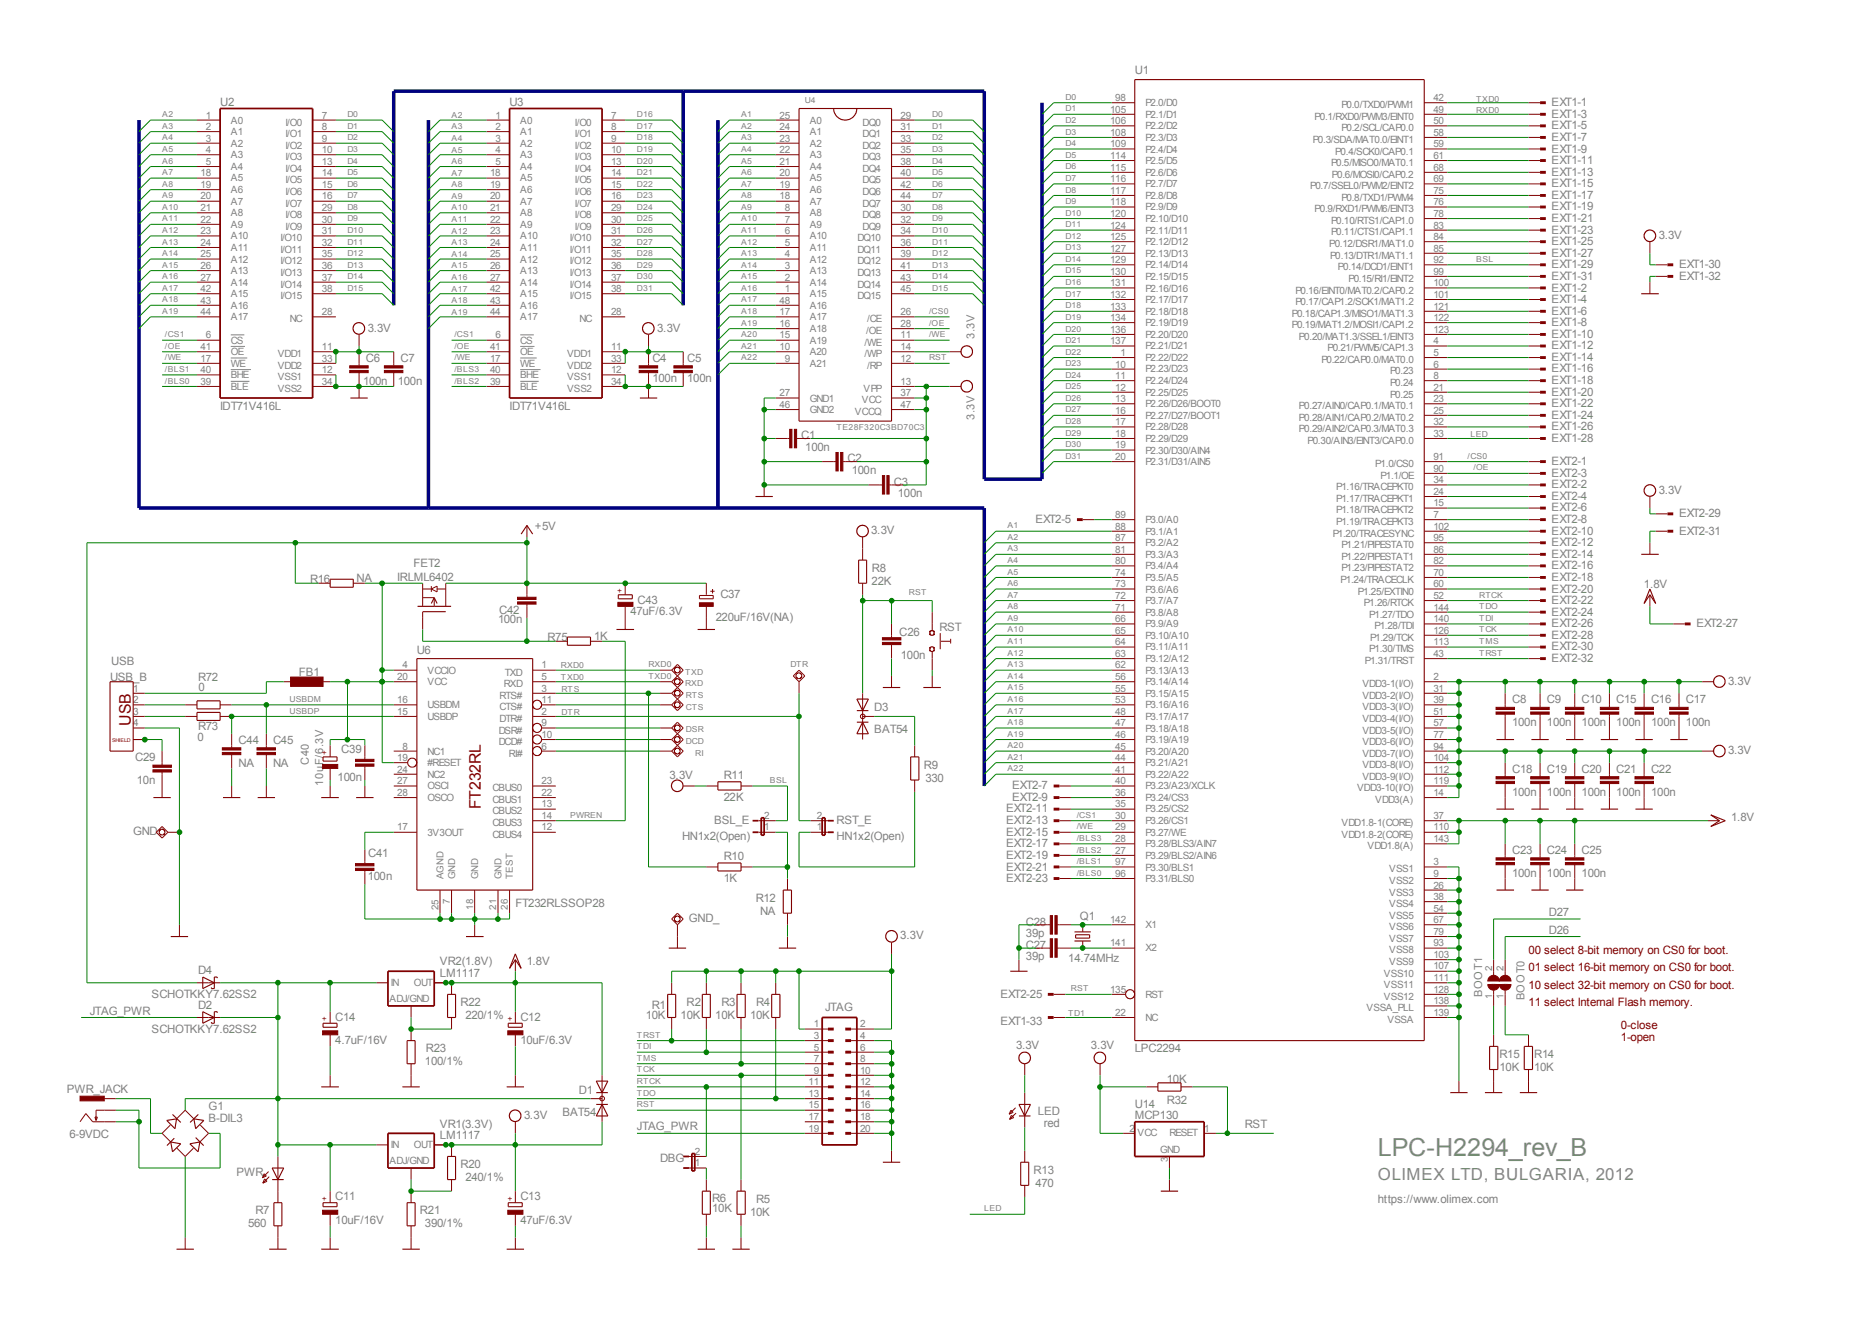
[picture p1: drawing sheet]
<svg xmlns="http://www.w3.org/2000/svg" width="297mm" height="210mm" viewBox="0 0 297 210" stroke-linecap="round" stroke-linejoin="round" font-family="sans-serif">
<defs><g id="words">
<text font-size="4" fill="#808080" x="218.7" y="183.5">LPC-H2294_rev_B</text>
<text font-size="2.6" fill="#808080" x="218.7" y="187.1">OLIMEX LTD, BULGARIA, 2012</text>
<g font-size="2.5" fill="#800000">
<text x="20.7" y="115.1" transform="rotate(-90 20.7 115.1)">USB</text>
<text x="76.3" y="128.4" transform="rotate(-90 76.3 128.4)">FT232RL</text>
</g>
<g font-size="1.8" fill="#808080">
<text x="180.1" y="11.7">U1</text>
<text x="34.9" y="16.8">U2</text>
<text x="80.9" y="16.8">U3</text>
<text x="246.2" y="16.9">EXT1-1</text>
<text x="246.2" y="18.7">EXT1-3</text>
<text x="246.2" y="20.5">EXT1-5</text>
<text x="246.2" y="22.4">EXT1-7</text>
<text x="246.2" y="24.2">EXT1-9</text>
<text x="246.2" y="26">EXT1-11</text>
<text x="246.2" y="27.9">EXT1-13</text>
<text x="246.2" y="29.7">EXT1-15</text>
<text x="246.2" y="31.5">EXT1-17</text>
<text x="246.2" y="33.4">EXT1-19</text>
<text x="246.2" y="35.2">EXT1-21</text>
<text x="246.2" y="37.1">EXT1-23</text>
<text x="246.2" y="38.9">EXT1-25</text>
<text x="246.2" y="40.7">EXT1-27</text>
<text x="263.2" y="37.9">3.3V</text>
<text x="246.2" y="46.2">EXT1-2</text>
<text x="246.2" y="42.6">EXT1-29</text>
<text x="246.2" y="44.4">EXT1-31</text>
<text x="266.4" y="42.6">EXT1-30</text>
<text x="266.4" y="44.4">EXT1-32</text>
<text x="58.3" y="52.6">3.3V</text>
<text x="104.3" y="52.6">3.3V</text>
<text x="154.6" y="53.8" transform="rotate(-90 154.6 53.8)">3.3V</text>
<text x="246.2" y="48.1">EXT1-4</text>
<text x="246.2" y="49.9">EXT1-6</text>
<text x="246.2" y="51.8">EXT1-8</text>
<text x="246.2" y="53.6">EXT1-10</text>
<text x="58.1" y="57.4">C6</text>
<text x="63.6" y="57.4">C7</text>
<text x="103.5" y="57.4">C4</text>
<text x="109" y="57.4">C5</text>
<text x="246.2" y="55.4">EXT1-12</text>
<text x="246.2" y="57.3">EXT1-14</text>
<text x="246.2" y="59.1">EXT1-16</text>
<text x="34.9" y="65">IDT71V416L</text>
<text x="57.6" y="61">100n</text>
<text x="63.1" y="61">100n</text>
<text x="80.9" y="65">IDT71V416L</text>
<text x="103.5" y="60.6">100n</text>
<text x="109" y="60.6">100n</text>
<text x="246.2" y="61">EXT1-18</text>
<text x="246.2" y="62.8">EXT1-20</text>
<text x="246.2" y="64.6">EXT1-22</text>
<text x="127.1" y="69.7">C1</text>
<text x="127.8" y="71.5">100n</text>
<text x="154.6" y="66.7" transform="rotate(-90 154.6 66.7)">3.3V</text>
<text x="246.2" y="66.5">EXT1-24</text>
<text x="246.2" y="68.3">EXT1-26</text>
<text x="246.2" y="70.1">EXT1-28</text>
<text x="134.5" y="73.4">C2</text>
<text x="135.1" y="75.2">100n</text>
<text x="141.9" y="77">C3</text>
<text x="246.2" y="73.8">EXT2-1</text>
<text x="246.2" y="77.5">EXT2-2</text>
<text x="246.2" y="75.6">EXT2-3</text>
<text x="142.5" y="78.9">100n</text>
<text x="164.3" y="83">EXT2-5</text>
<text x="246.2" y="79.3">EXT2-4</text>
<text x="246.2" y="81.1">EXT2-6</text>
<text x="246.2" y="83">EXT2-8</text>
<text x="263.2" y="78.3">3.3V</text>
<text x="266.4" y="82.1">EXT2-29</text>
<text x="84.9" y="84.1">+5V</text>
<text x="138.3" y="84.7">3.3V</text>
<text x="246.2" y="84.8">EXT2-10</text>
<text x="246.2" y="86.7">EXT2-12</text>
<text x="246.2" y="88.5">EXT2-14</text>
<text x="266.4" y="84.8">EXT2-31</text>
<text x="49.2" y="92.6">R16</text>
<text x="56.6" y="92.4">NA</text>
<text x="63" y="92.2">IRLML6402</text>
<text x="65.6" y="90">FET2</text>
<text x="101.1" y="95.8">C43</text>
<text x="114.3" y="94.9">C37</text>
<text x="138.3" y="92.8">22K</text>
<text x="138.4" y="90.7">R8</text>
<text x="246.2" y="90.3">EXT2-16</text>
<text x="246.2" y="92.2">EXT2-18</text>
<text x="246.2" y="94">EXT2-20</text>
<text x="246.2" y="95.8">EXT2-22</text>
<text x="260.8" y="93.3">1.8V</text>
<text x="79" y="98.9">100n</text>
<text x="79.2" y="97.4">C42</text>
<text x="86.9" y="101.7">R75</text>
<text x="94.3" y="101.5">1K</text>
<text x="100" y="97.6">47uF/6.3V</text>
<text x="113.6" y="98.6">220uF/16V(NA)</text>
<text x="142.7" y="100.9">C26</text>
<text x="149" y="100.2">RST</text>
<text x="246.2" y="97.7">EXT2-24</text>
<text x="246.2" y="99.5">EXT2-26</text>
<text x="246.2" y="101.4">EXT2-28</text>
<text x="269.2" y="99.5">EXT2-27</text>
<text x="17.6" y="105.4">USB</text>
<text x="31.4" y="108">R72</text>
<text x="47.4" y="107.2">FB1</text>
<text x="66.1" y="103.8">U6</text>
<text x="142.9" y="104.6">100n</text>
<text x="246.2" y="103.2">EXT2-30</text>
<text x="246.2" y="105">EXT2-32</text>
<text x="17.5" y="108">USB_B</text>
<text x="31.5" y="109.6">0</text>
<text x="138.7" y="112.7">D3</text>
<text x="240" y="111.5">C8</text>
<text x="245.5" y="111.5">C9</text>
<text x="251" y="111.5">C10</text>
<text x="256.5" y="111.5">C15</text>
<text x="262" y="111.5">C16</text>
<text x="267.5" y="111.5">C17</text>
<text x="274.2" y="108.6">3.3V</text>
<text x="31.3" y="117.5">0</text>
<text x="31.4" y="115.9">R73</text>
<text x="37.9" y="118">C44</text>
<text x="43.4" y="118">C45</text>
<text x="54.2" y="119.5">C39</text>
<text x="138.7" y="116.3">BAT54</text>
<text x="240" y="115.2">100n</text>
<text x="245.5" y="115.2">100n</text>
<text x="251" y="115.2">100n</text>
<text x="256.5" y="115.2">100n</text>
<text x="262" y="115.2">100n</text>
<text x="267.5" y="115.2">100n</text>
<text x="274.2" y="119.6">3.3V</text>
<text x="21.4" y="120.8">C29</text>
<text x="21.7" y="124.4">10n</text>
<text x="37.9" y="121.7">NA</text>
<text x="43.4" y="121.7">NA</text>
<text x="49" y="121.4" transform="rotate(-90 49 121.4)">C40</text>
<text x="51.3" y="124.6" transform="rotate(-90 51.3 124.6)">10u</text>
<text x="51.3" y="121.3" transform="rotate(-90 51.3 121.3)">F/6.3V</text>
<text x="53.6" y="124">100n</text>
<text x="106.3" y="123.5">3.3V</text>
<text x="114.8" y="123.6">R11</text>
<text x="146.6" y="122">R9</text>
<text x="146.9" y="124">330</text>
<text x="160.6" y="125.2">EXT2-7</text>
<text x="240" y="122.6">C18</text>
<text x="245.5" y="122.6">C19</text>
<text x="251" y="122.6">C20</text>
<text x="256.5" y="122.6">C21</text>
<text x="262" y="122.6">C22</text>
<text x="113.3" y="130.7">BSL_E</text>
<text x="114.8" y="127.1">22K</text>
<text x="132.8" y="130.7">RST_E</text>
<text x="159.7" y="128.9">EXT2-11</text>
<text x="159.7" y="130.7">EXT2-13</text>
<text x="160.6" y="127.1">EXT2-9</text>
<text x="240" y="126.3">100n</text>
<text x="245.5" y="126.3">100n</text>
<text x="251" y="126.3">100n</text>
<text x="256.5" y="126.3">100n</text>
<text x="262" y="126.3">100n</text>
<text x="274.7" y="130.2">1.8V</text>
<text x="21.1" y="132.5">GND</text>
<text x="58.4" y="136">C41</text>
<text x="108.2" y="133.3">HN1x2(Open)</text>
<text x="114.8" y="136.5">R10</text>
<text x="132.8" y="133.3">HN1x2(Open)</text>
<text x="159.7" y="132.6">EXT2-15</text>
<text x="159.7" y="134.4">EXT2-17</text>
<text x="159.7" y="136.3">EXT2-19</text>
<text x="240" y="135.4">C23</text>
<text x="245.5" y="135.4">C24</text>
<text x="251" y="135.4">C25</text>
<text x="58.3" y="139.6">100n</text>
<text x="81.8" y="144">FT232RLSSOP28</text>
<text x="114.8" y="139.9">1K</text>
<text x="119.9" y="143.1">R12</text>
<text x="159.7" y="138.1">EXT2-21</text>
<text x="159.7" y="139.9">EXT2-23</text>
<text x="240" y="139.1">100n</text>
<text x="245.5" y="139.1">100n</text>
<text x="251" y="139.1">100n</text>
<text x="109.3" y="146.3">GND_</text>
<text x="120.6" y="145.1">NA</text>
<text x="142.8" y="149">3.3V</text>
<text x="162.8" y="148.7">39p</text>
<text x="162.8" y="146.9">C28</text>
<text x="171.3" y="145.9">Q1</text>
<text x="245.8" y="148.1">D26</text>
<text x="245.8" y="145.3">D27</text>
<text x="31.4" y="154.6">D4</text>
<text x="69.8" y="155">LM1117</text>
<text x="69.8" y="153.2">VR2(1.8V)</text>
<text x="83.6" y="153">1.8V</text>
<text x="162.8" y="152.4">39p</text>
<text x="162.8" y="150.5">C27</text>
<text x="169.5" y="152.6">14.74MHz</text>
<text x="14.3" y="161">JTAG_PWR</text>
<text x="24.1" y="158.4">SCHOTKKY7.62SS2</text>
<text x="31.4" y="160.1">D2</text>
<text x="53.2" y="162">C14</text>
<text x="73.1" y="159.6">R22</text>
<text x="73.9" y="161.6">220/1%</text>
<text x="82.6" y="162">C12</text>
<text x="102.5" y="161.6">10K</text>
<text x="103.4" y="160.1">R1</text>
<text x="108" y="161.6">10K</text>
<text x="108.9" y="159.6">R2</text>
<text x="113.5" y="161.6">10K</text>
<text x="114.5" y="159.6">R3</text>
<text x="119" y="161.6">10K</text>
<text x="120" y="159.6">R4</text>
<text x="130.9" y="160.4">JTAG</text>
<text x="158.7" y="158.3">EXT2-25</text>
<text x="235.2" y="158.2" transform="rotate(-90 235.2 158.2)">BOOT1</text>
<text x="241.9" y="158.7" transform="rotate(-90 241.9 158.7)">BOOT0</text>
<text x="24.1" y="163.9">SCHOTKKY7.62SS2</text>
<text x="53.2" y="165.7">4.7uF/16V</text>
<text x="67.6" y="167">R23</text>
<text x="82.6" y="165.7">10uF/6.3V</text>
<text x="158.7" y="162.6">EXT1-33</text>
<text x="161.2" y="166.5">3.3V</text>
<text x="173.1" y="166.5">3.3V</text>
<text x="180.1" y="166.9">LPC2294</text>
<text x="237.9" y="167.9">R15</text>
<text x="243.5" y="167.9">R14</text>
<text x="10.6" y="173.4">PWR_JACK</text>
<text x="67.4" y="169">100/1%</text>
<text x="91.9" y="173.6">D1</text>
<text x="185.1" y="171.8">10K</text>
<text x="237.9" y="169.9">10K</text>
<text x="243.5" y="169.9">10K</text>
<text x="33.1" y="178">B-DIL3</text>
<text x="33.1" y="176.1">G1</text>
<text x="69.8" y="178.9">VR1(3.3V)</text>
<text x="83.1" y="177.5">3.3V</text>
<text x="89.3" y="177.1">BAT54</text>
<text x="101.1" y="179.4">JTAG_PWR</text>
<text x="164.7" y="176.9">LED</text>
<text x="165.6" y="178.8">red</text>
<text x="180.1" y="177.6">MCP130</text>
<text x="180.1" y="175.8">U14</text>
<text x="185.1" y="175.2">R32</text>
<text x="197.5" y="178.9">RST</text>
<text x="11" y="180.6">6-9VDC</text>
<text x="69.8" y="180.7">LM1117</text>
<text x="73.1" y="185.3">R20</text>
<text x="104.7" y="184.4">DBG</text>
<text x="37.5" y="186.5">PWR</text>
<text x="53.2" y="190.5">C11</text>
<text x="73.9" y="187.4">240/1%</text>
<text x="82.6" y="190.5">C13</text>
<text x="113" y="190.7">R6</text>
<text x="120" y="190.9">R5</text>
<text x="164" y="186.3">R13</text>
<text x="164.3" y="188.3">470</text>
<text x="218.7" y="190.8">https://www.olimex.com</text>
<text x="39.4" y="194.7">560</text>
<text x="40.5" y="192.7">R7</text>
<text x="53.2" y="194.1">10uF/16V</text>
<text x="66.6" y="192.7">R21</text>
<text x="67.4" y="194.7">390/1%</text>
<text x="82.6" y="194.1">47uF/6.3V</text>
<text x="113" y="192.3">10K</text>
<text x="119" y="192.9">10K</text>
</g>
<g font-size="1.8" fill="#800000">
<text x="242.5" y="151.3">00 select 8-bit memory on CS0 for boot.</text>
<text x="242.5" y="154.1">01 select 16-bit memory on CS0 for boot.</text>
<text x="242.5" y="156.8">10 select 32-bit memory on CS0 for boot.</text>
<text x="242.5" y="159.6">11 select Internal Flash memory.</text>
<text x="257.2" y="163.3">0-close</text>
<text x="257.2" y="165.1">1-open</text>
</g>
<g font-size="1.6" fill="#808080">
<text x="176.1" y="17.9">105</text>
<text x="177" y="16.1">98</text>
<text x="181.8" y="16.9">P2.0/D0</text>
<text x="212.9" y="17.2">P0.0/TXD0/PWM1</text>
<text x="227.4" y="16.1">42</text>
<text x="227.4" y="17.9">49</text>
<text x="32.7" y="18.8">1</text>
<text x="32.7" y="20.6">2</text>
<text x="32.7" y="22.5">3</text>
<text x="36.6" y="19.6">A0</text>
<text x="36.6" y="21.4">A1</text>
<text x="36.6" y="23.3">A2</text>
<text x="45.3" y="19.9">I/O0</text>
<text x="45.3" y="21.8">I/O1</text>
<text x="45.3" y="23.6">I/O2</text>
<text x="51" y="18.8">7</text>
<text x="51" y="20.6">8</text>
<text x="51" y="22.5">9</text>
<text x="78.6" y="18.8">1</text>
<text x="78.6" y="20.6">2</text>
<text x="78.6" y="22.5">3</text>
<text x="82.5" y="19.6">A0</text>
<text x="82.5" y="21.4">A1</text>
<text x="82.5" y="23.3">A2</text>
<text x="91.2" y="19.9">I/O0</text>
<text x="91.2" y="21.8">I/O1</text>
<text x="91.2" y="23.6">I/O2</text>
<text x="97" y="18.8">7</text>
<text x="97" y="20.6">8</text>
<text x="97" y="22.5">9</text>
<text x="123.7" y="18.8">25</text>
<text x="123.7" y="20.6">24</text>
<text x="123.7" y="22.5">23</text>
<text x="128.5" y="19.6">A0</text>
<text x="128.5" y="21.4">A1</text>
<text x="128.5" y="23.3">A2</text>
<text x="136.9" y="19.9">DQ0</text>
<text x="136.9" y="21.8">DQ1</text>
<text x="136.9" y="23.6">DQ2</text>
<text x="142.9" y="18.8">29</text>
<text x="142.9" y="20.6">31</text>
<text x="142.9" y="22.5">33</text>
<text x="176.1" y="19.7">106</text>
<text x="176.1" y="21.6">108</text>
<text x="176.1" y="23.4">109</text>
<text x="181.8" y="18.7">P2.1/D1</text>
<text x="181.8" y="20.5">P2.2/D2</text>
<text x="181.8" y="22.4">P2.3/D3</text>
<text x="208.3" y="22.7">P0.3/SDA/MAT0.0/EINT1</text>
<text x="208.6" y="19">P0.1/RXD0/PWM3/EINT0</text>
<text x="212.9" y="20.8">P0.2/SCL/CAP0.0</text>
<text x="227.4" y="19.7">50</text>
<text x="227.4" y="21.6">58</text>
<text x="227.4" y="23.4">59</text>
<text x="31.8" y="28">18</text>
<text x="31.8" y="29.8">19</text>
<text x="32.7" y="24.3">4</text>
<text x="32.7" y="26.1">5</text>
<text x="36.6" y="25.1">A3</text>
<text x="36.6" y="27">A4</text>
<text x="36.6" y="28.8">A5</text>
<text x="45.3" y="25.4">I/O3</text>
<text x="45.3" y="27.3">I/O4</text>
<text x="45.3" y="29.1">I/O5</text>
<text x="51" y="24.3">10</text>
<text x="51" y="26.1">13</text>
<text x="51" y="28">14</text>
<text x="51" y="29.8">15</text>
<text x="77.8" y="28">18</text>
<text x="77.8" y="29.8">19</text>
<text x="78.6" y="24.3">4</text>
<text x="78.6" y="26.1">5</text>
<text x="82.5" y="25.1">A3</text>
<text x="82.5" y="27">A4</text>
<text x="82.5" y="28.8">A5</text>
<text x="91.2" y="25.4">I/O3</text>
<text x="91.2" y="27.3">I/O4</text>
<text x="91.2" y="29.1">I/O5</text>
<text x="97" y="24.3">10</text>
<text x="97" y="26.1">13</text>
<text x="97" y="28">14</text>
<text x="97" y="29.8">15</text>
<text x="123.7" y="24.3">22</text>
<text x="123.7" y="26.1">21</text>
<text x="123.7" y="28">20</text>
<text x="123.7" y="29.8">19</text>
<text x="128.5" y="25.1">A3</text>
<text x="128.5" y="27">A4</text>
<text x="128.5" y="28.8">A5</text>
<text x="136.9" y="25.4">DQ3</text>
<text x="136.9" y="27.3">DQ4</text>
<text x="136.9" y="29.1">DQ5</text>
<text x="142.9" y="24.3">35</text>
<text x="142.9" y="26.1">38</text>
<text x="142.9" y="28">40</text>
<text x="142.9" y="29.8">42</text>
<text x="176.1" y="25.2">114</text>
<text x="176.1" y="27.1">115</text>
<text x="176.1" y="28.9">116</text>
<text x="181.8" y="24.2">P2.4/D4</text>
<text x="181.8" y="26">P2.5/D5</text>
<text x="181.8" y="27.9">P2.6/D6</text>
<text x="181.8" y="29.7">P2.7/D7</text>
<text x="211.2" y="26.4">P0.5/MISO0/MAT0.1</text>
<text x="211.3" y="28.2">P0.6/MOSI0/CAP0.2</text>
<text x="211.9" y="24.5">P0.4/SCK0/CAP0.1</text>
<text x="227.4" y="25.2">61</text>
<text x="227.4" y="27.1">68</text>
<text x="227.4" y="28.9">69</text>
<text x="31.8" y="31.6">20</text>
<text x="31.8" y="33.5">21</text>
<text x="31.8" y="35.3">22</text>
<text x="36.6" y="30.6">A6</text>
<text x="36.6" y="32.5">A7</text>
<text x="36.6" y="34.3">A8</text>
<text x="45.3" y="30.9">I/O6</text>
<text x="45.3" y="32.8">I/O7</text>
<text x="45.3" y="34.6">I/O8</text>
<text x="51" y="31.6">16</text>
<text x="51" y="33.5">29</text>
<text x="51" y="35.3">30</text>
<text x="77.8" y="31.6">20</text>
<text x="77.8" y="33.5">21</text>
<text x="77.8" y="35.3">22</text>
<text x="82.5" y="30.6">A6</text>
<text x="82.5" y="32.5">A7</text>
<text x="82.5" y="34.3">A8</text>
<text x="91.2" y="30.9">I/O6</text>
<text x="91.2" y="32.8">I/O7</text>
<text x="91.2" y="34.6">I/O8</text>
<text x="97" y="31.6">16</text>
<text x="97" y="33.5">29</text>
<text x="97" y="35.3">30</text>
<text x="123.7" y="31.6">18</text>
<text x="124.5" y="33.5">8</text>
<text x="124.5" y="35.3">7</text>
<text x="128.5" y="30.6">A6</text>
<text x="128.5" y="32.5">A7</text>
<text x="128.5" y="34.3">A8</text>
<text x="136.9" y="30.9">DQ6</text>
<text x="136.9" y="32.8">DQ7</text>
<text x="136.9" y="34.6">DQ8</text>
<text x="142.9" y="31.6">44</text>
<text x="142.9" y="33.5">30</text>
<text x="142.9" y="35.3">32</text>
<text x="176.1" y="30.7">117</text>
<text x="176.1" y="32.6">118</text>
<text x="176.1" y="34.4">120</text>
<text x="181.8" y="31.5">P2.8/D8</text>
<text x="181.8" y="33.4">P2.9/D9</text>
<text x="181.8" y="35.2">P2.10/D10</text>
<text x="207.9" y="30">P0.7/SSEL0/PWM2/EINT2</text>
<text x="208.6" y="33.7">P0.9/RXD1/PWM6/EINT3</text>
<text x="211.2" y="35.5">P0.10/RTS1/CAP1.0</text>
<text x="212.9" y="31.9">P0.8/TXD1/PWM4</text>
<text x="227.4" y="30.7">75</text>
<text x="227.4" y="32.6">76</text>
<text x="227.4" y="34.4">78</text>
<text x="31.8" y="37.2">23</text>
<text x="31.8" y="39">24</text>
<text x="31.8" y="40.9">25</text>
<text x="36.6" y="36.2">A9</text>
<text x="36.6" y="38">A10</text>
<text x="36.6" y="39.8">A11</text>
<text x="36.6" y="41.7">A12</text>
<text x="44.5" y="38.3">I/O10</text>
<text x="44.5" y="40.1">I/O11</text>
<text x="44.5" y="41.9">I/O12</text>
<text x="45.3" y="36.4">I/O9</text>
<text x="51" y="37.2">31</text>
<text x="51" y="39">32</text>
<text x="51" y="40.9">35</text>
<text x="77.8" y="37.2">23</text>
<text x="77.8" y="39">24</text>
<text x="77.8" y="40.9">25</text>
<text x="82.5" y="36.2">A9</text>
<text x="82.5" y="38">A10</text>
<text x="82.5" y="39.8">A11</text>
<text x="82.5" y="41.7">A12</text>
<text x="90.4" y="38.3">I/O10</text>
<text x="90.4" y="40.1">I/O11</text>
<text x="90.4" y="41.9">I/O12</text>
<text x="91.2" y="36.4">I/O9</text>
<text x="97" y="37.2">31</text>
<text x="97" y="39">32</text>
<text x="97" y="40.9">35</text>
<text x="124.5" y="37.2">6</text>
<text x="124.5" y="39">5</text>
<text x="124.5" y="40.9">4</text>
<text x="128.5" y="36.2">A9</text>
<text x="128.5" y="38">A10</text>
<text x="128.5" y="39.8">A11</text>
<text x="128.5" y="41.7">A12</text>
<text x="136.1" y="38.3">DQ10</text>
<text x="136.1" y="40.1">DQ11</text>
<text x="136.1" y="41.9">DQ12</text>
<text x="136.9" y="36.4">DQ9</text>
<text x="142.9" y="37.2">34</text>
<text x="142.9" y="39">36</text>
<text x="142.9" y="40.9">39</text>
<text x="176.1" y="36.3">124</text>
<text x="176.1" y="38.1">125</text>
<text x="176.1" y="39.9">127</text>
<text x="176.1" y="41.8">129</text>
<text x="181.8" y="37.1">P2.11/D11</text>
<text x="181.8" y="38.9">P2.12/D12</text>
<text x="181.8" y="40.7">P2.13/D13</text>
<text x="210.9" y="39.2">P0.12/DSR1/MAT1.0</text>
<text x="211.1" y="41">P0.13/DTR1/MAT1.1</text>
<text x="211.2" y="37.4">P0.11/CTS1/CAP1.1</text>
<text x="227.4" y="36.3">83</text>
<text x="227.4" y="38.1">84</text>
<text x="227.4" y="39.9">85</text>
<text x="227.4" y="41.8">92</text>
<text x="31.8" y="42.7">26</text>
<text x="31.8" y="44.5">27</text>
<text x="31.8" y="46.4">42</text>
<text x="36.6" y="43.5">A13</text>
<text x="36.6" y="45.3">A14</text>
<text x="36.6" y="47.2">A15</text>
<text x="44.5" y="43.8">I/O13</text>
<text x="44.5" y="45.6">I/O14</text>
<text x="44.5" y="47.5">I/O15</text>
<text x="51" y="42.7">36</text>
<text x="51" y="44.5">37</text>
<text x="51" y="46.4">38</text>
<text x="77.8" y="42.7">26</text>
<text x="77.8" y="44.5">27</text>
<text x="77.8" y="46.4">42</text>
<text x="82.5" y="43.5">A13</text>
<text x="82.5" y="45.3">A14</text>
<text x="82.5" y="47.2">A15</text>
<text x="90.4" y="43.8">I/O13</text>
<text x="90.4" y="45.6">I/O14</text>
<text x="90.4" y="47.5">I/O15</text>
<text x="97" y="42.7">36</text>
<text x="97" y="44.5">37</text>
<text x="97" y="46.4">38</text>
<text x="124.5" y="42.7">3</text>
<text x="124.5" y="44.5">2</text>
<text x="124.5" y="46.4">1</text>
<text x="128.5" y="43.5">A13</text>
<text x="128.5" y="45.3">A14</text>
<text x="128.5" y="47.2">A15</text>
<text x="136.1" y="43.8">DQ13</text>
<text x="136.1" y="45.6">DQ14</text>
<text x="136.1" y="47.5">DQ15</text>
<text x="142.9" y="42.7">41</text>
<text x="142.9" y="44.5">43</text>
<text x="142.9" y="46.4">45</text>
<text x="176.1" y="43.6">130</text>
<text x="176.1" y="45.4">131</text>
<text x="176.1" y="47.3">132</text>
<text x="181.8" y="42.6">P2.14/D14</text>
<text x="181.8" y="44.4">P2.15/D15</text>
<text x="181.8" y="46.2">P2.16/D16</text>
<text x="205.6" y="46.6">P0.16/EINT0/MAT0.2/CAP0.2</text>
<text x="212.3" y="42.9">P0.14/DCD1/EINT1</text>
<text x="214" y="44.7">P0.15/RI1/EINT2</text>
<text x="227.4" y="43.6">99</text>
<text x="227.4" y="45.4">100</text>
<text x="227.4" y="47.3">101</text>
<text x="31.8" y="48.2">43</text>
<text x="31.8" y="50">44</text>
<text x="32.7" y="53.7">6</text>
<text x="36.6" y="49">A16</text>
<text x="36.6" y="50.8">A17</text>
<text x="46" y="51.2">NC</text>
<text x="51" y="50">28</text>
<text x="77.8" y="48.2">43</text>
<text x="77.8" y="50">44</text>
<text x="78.6" y="53.7">6</text>
<text x="82.5" y="49">A16</text>
<text x="82.5" y="50.8">A17</text>
<text x="91.9" y="51.2">NC</text>
<text x="97" y="50">28</text>
<text x="123.7" y="48.2">48</text>
<text x="123.7" y="50">17</text>
<text x="123.7" y="51.9">16</text>
<text x="123.7" y="53.7">15</text>
<text x="128.5" y="49">A16</text>
<text x="128.5" y="50.8">A17</text>
<text x="128.5" y="52.7">A18</text>
<text x="137.4" y="53">/OE</text>
<text x="137.6" y="51.2">/CE</text>
<text x="142.9" y="50">26</text>
<text x="142.9" y="51.9">28</text>
<text x="142.9" y="53.7">11</text>
<text x="176.1" y="49.1">133</text>
<text x="176.1" y="50.9">134</text>
<text x="176.1" y="52.8">136</text>
<text x="181.8" y="48.1">P2.17/D17</text>
<text x="181.8" y="49.9">P2.18/D18</text>
<text x="181.8" y="51.8">P2.19/D19</text>
<text x="181.8" y="53.6">P2.20/D20</text>
<text x="205" y="50.2">P0.18/CAP1.3/MISO1/MAT1.3</text>
<text x="205" y="52.1">P0.19/MAT1.2/MOSI1/CAP1.2</text>
<text x="205.6" y="48.4">P0.17/CAP1.2/SCK1/MAT1.2</text>
<text x="206.1" y="53.9">P0.20/MAT1.3/SSEL1/EINT3</text>
<text x="227.4" y="49.1">121</text>
<text x="227.4" y="50.9">122</text>
<text x="227.4" y="52.8">123</text>
<text x="31.8" y="59.2">40</text>
<text x="31.8" y="55.5">41</text>
<text x="31.8" y="57.4">17</text>
<text x="36.6" y="54.5">CS</text>
<text x="36.6" y="56.3">OE</text>
<text x="36.6" y="58.2">WE</text>
<text x="44.1" y="56.7">VDD1</text>
<text x="44.1" y="58.5">VDD2</text>
<text x="51" y="55.5">11</text>
<text x="51" y="57.4">33</text>
<text x="51" y="59.2">12</text>
<text x="77.8" y="59.2">40</text>
<text x="77.8" y="55.5">41</text>
<text x="77.8" y="57.4">17</text>
<text x="82.5" y="54.5">CS</text>
<text x="82.5" y="56.3">OE</text>
<text x="82.5" y="58.2">WE</text>
<text x="90" y="56.7">VDD1</text>
<text x="90" y="58.5">VDD2</text>
<text x="97" y="55.5">11</text>
<text x="97" y="57.4">33</text>
<text x="97" y="59.2">12</text>
<text x="123.7" y="55.5">10</text>
<text x="124.5" y="57.4">9</text>
<text x="128.5" y="54.5">A19</text>
<text x="128.5" y="56.3">A20</text>
<text x="128.5" y="58.2">A21</text>
<text x="137.2" y="54.8">/WE</text>
<text x="137.2" y="56.7">/WP</text>
<text x="137.6" y="58.5">/RP</text>
<text x="142.9" y="57.4">12</text>
<text x="142.9" y="55.5">14</text>
<text x="176.1" y="54.6">137</text>
<text x="177" y="58.3">10</text>
<text x="177.8" y="56.4">1</text>
<text x="181.8" y="55.4">P2.21/D21</text>
<text x="181.8" y="57.3">P2.22/D22</text>
<text x="181.8" y="59.1">P2.23/D23</text>
<text x="209.7" y="57.6">P0.22/CAP0.0/MAT0.0</text>
<text x="210.6" y="55.7">P0.21/PWM5/CAP1.3</text>
<text x="220.6" y="59.4">P0.23</text>
<text x="227.4" y="54.6">4</text>
<text x="227.4" y="56.4">5</text>
<text x="227.4" y="58.3">6</text>
<text x="31.8" y="61.1">39</text>
<text x="36.6" y="60">BHE</text>
<text x="36.6" y="61.9">BLE</text>
<text x="44.1" y="60.3">VSS1</text>
<text x="44.1" y="62.2">VSS2</text>
<text x="51" y="61.1">34</text>
<text x="77.8" y="61.1">39</text>
<text x="82.5" y="60">BHE</text>
<text x="82.5" y="61.9">BLE</text>
<text x="90" y="60.3">VSS1</text>
<text x="90" y="62.2">VSS2</text>
<text x="97" y="61.1">34</text>
<text x="123.7" y="62.9">27</text>
<text x="123.7" y="64.7">46</text>
<text x="128.5" y="63.7">GND1</text>
<text x="128.5" y="65.5">GND2</text>
<text x="135.6" y="65.8">VCCQ</text>
<text x="136.8" y="64">VCC</text>
<text x="137" y="62.2">VPP</text>
<text x="142.9" y="62.9">37</text>
<text x="142.9" y="64.7">47</text>
<text x="142.9" y="61.1">13</text>
<text x="177" y="60.1">11</text>
<text x="177" y="62">12</text>
<text x="177" y="63.8">13</text>
<text x="177" y="65.7">16</text>
<text x="181.8" y="61">P2.24/D24</text>
<text x="181.8" y="62.8">P2.25/D25</text>
<text x="181.8" y="64.6">P2.26/D26/BOOT0</text>
<text x="206.1" y="64.9">P0.27/AIN0/CAP0.1/MAT0.1</text>
<text x="220.6" y="61.2">P0.24</text>
<text x="220.6" y="63.1">P0.25</text>
<text x="227.4" y="60.1">8</text>
<text x="227.4" y="62">21</text>
<text x="227.4" y="63.8">23</text>
<text x="227.4" y="65.7">25</text>
<text x="177" y="67.5">17</text>
<text x="177" y="69.3">18</text>
<text x="177" y="71.2">19</text>
<text x="181.8" y="66.5">P2.27/D27/BOOT1</text>
<text x="181.8" y="68.3">P2.28/D28</text>
<text x="181.8" y="70.1">P2.29/D29</text>
<text x="181.8" y="72">P2.30/D30/AIN4</text>
<text x="206.1" y="66.8">P0.28/AIN1/CAP0.2/MAT0.2</text>
<text x="206.1" y="68.6">P0.29/AIN2/CAP0.3/MAT0.3</text>
<text x="207.5" y="70.4">P0.30/AIN3/EINT3/CAP0.0</text>
<text x="227.4" y="67.5">32</text>
<text x="227.4" y="69.3">33</text>
<text x="177" y="73">20</text>
<text x="181.8" y="73.8">P2.31/D31/AIN5</text>
<text x="212" y="77.8">P1.16/TRACEPKT0</text>
<text x="218.2" y="74.1">P1.0/CS0</text>
<text x="219.1" y="76">P1.1/OE</text>
<text x="227.4" y="73">91</text>
<text x="227.4" y="74.8">90</text>
<text x="227.4" y="76.7">34</text>
<text x="177" y="82.2">89</text>
<text x="181.8" y="83">P3.0/A0</text>
<text x="212" y="79.6">P1.17/TRACEPKT1</text>
<text x="212" y="81.5">P1.18/TRACEPKT2</text>
<text x="212" y="83.3">P1.19/TRACEPKT3</text>
<text x="227.4" y="78.5">24</text>
<text x="227.4" y="80.3">15</text>
<text x="227.4" y="82.2">7</text>
<text x="177" y="84">88</text>
<text x="177" y="85.9">87</text>
<text x="177" y="87.7">81</text>
<text x="177" y="89.5">80</text>
<text x="181.8" y="84.8">P3.1/A1</text>
<text x="181.8" y="86.7">P3.2/A2</text>
<text x="181.8" y="88.5">P3.3/A3</text>
<text x="211.5" y="85.1">P1.20/TRACESYNC</text>
<text x="212.9" y="87">P1.21/PIPESTAT0</text>
<text x="212.9" y="88.8">P1.22/PIPESTAT1</text>
<text x="227.4" y="84">102</text>
<text x="227.4" y="85.9">95</text>
<text x="227.4" y="87.7">86</text>
<text x="227.4" y="89.5">82</text>
<text x="177" y="91.4">74</text>
<text x="177" y="93.2">73</text>
<text x="177" y="95">72</text>
<text x="181.8" y="90.3">P3.4/A4</text>
<text x="181.8" y="92.2">P3.5/A5</text>
<text x="181.8" y="94">P3.6/A6</text>
<text x="181.8" y="95.8">P3.7/A7</text>
<text x="212.7" y="92.5">P1.24/TRACECLK</text>
<text x="212.9" y="90.6">P1.23/PIPESTAT2</text>
<text x="215.5" y="94.3">P1.25/EXTIN0</text>
<text x="227.4" y="91.4">70</text>
<text x="227.4" y="93.2">60</text>
<text x="227.4" y="95">52</text>
<text x="177" y="96.9">71</text>
<text x="177" y="98.7">66</text>
<text x="177" y="100.5">65</text>
<text x="181.8" y="97.7">P3.8/A8</text>
<text x="181.8" y="99.5">P3.9/A9</text>
<text x="181.8" y="101.4">P3.10/A10</text>
<text x="216.4" y="96.2">P1.26/RTCK</text>
<text x="217.3" y="98">P1.27/TDO</text>
<text x="217.4" y="101.7">P1.29/TCK</text>
<text x="218.1" y="99.8">P1.28/TDI</text>
<text x="227.4" y="96.9">144</text>
<text x="227.4" y="98.7">140</text>
<text x="227.4" y="100.5">126</text>
<text x="63" y="107.9">20</text>
<text x="63.9" y="106">4</text>
<text x="67.8" y="106.9">VCCIO</text>
<text x="80.1" y="107.2">TXD</text>
<text x="85.9" y="107.9">5</text>
<text x="85.9" y="106">1</text>
<text x="177" y="102.4">64</text>
<text x="177" y="104.2">63</text>
<text x="177" y="106">62</text>
<text x="177" y="107.9">56</text>
<text x="181.8" y="103.2">P3.11/A11</text>
<text x="181.8" y="105">P3.12/A12</text>
<text x="181.8" y="106.9">P3.13/A13</text>
<text x="216.6" y="105.3">P1.31/TRST</text>
<text x="217.3" y="103.5">P1.30/TMS</text>
<text x="227.4" y="102.4">113</text>
<text x="227.4" y="104.2">43</text>
<text x="227.4" y="107.9">2</text>
<text x="21.1" y="109.7">1</text>
<text x="21.1" y="111.6">2</text>
<text x="21.1" y="113.4">3</text>
<text x="63" y="111.6">16</text>
<text x="63" y="113.4">15</text>
<text x="67.8" y="112.4">USBDM</text>
<text x="67.8" y="108.7">VCC</text>
<text x="79.2" y="112.7">CTS#</text>
<text x="79.2" y="110.8">RTS#</text>
<text x="79.9" y="109">RXD</text>
<text x="85.9" y="111.6">11</text>
<text x="85.9" y="113.4">2</text>
<text x="85.9" y="109.7">3</text>
<text x="177" y="109.7">55</text>
<text x="177" y="111.6">53</text>
<text x="177" y="113.4">48</text>
<text x="181.8" y="108.7">P3.14/A14</text>
<text x="181.8" y="110.6">P3.15/A15</text>
<text x="181.8" y="112.4">P3.16/A16</text>
<text x="216.2" y="109">VDD3-1(I/O)</text>
<text x="216.2" y="110.8">VDD3-2(I/O)</text>
<text x="216.2" y="112.7">VDD3-3(I/O)</text>
<text x="227.4" y="109.7">31</text>
<text x="227.4" y="111.6">39</text>
<text x="227.4" y="113.4">51</text>
<text x="21.1" y="115.3">4</text>
<text x="63.9" y="118.9">8</text>
<text x="67.8" y="119.7">NC1</text>
<text x="67.8" y="114.2">USBDP</text>
<text x="79.1" y="118.2">DCD#</text>
<text x="79.1" y="116.4">DSR#</text>
<text x="79.2" y="114.5">DTR#</text>
<text x="85.9" y="117.1">10</text>
<text x="85.9" y="115.3">9</text>
<text x="85.9" y="118.9">6</text>
<text x="177" y="115.3">47</text>
<text x="177" y="117.1">46</text>
<text x="177" y="118.9">45</text>
<text x="181.8" y="114.2">P3.17/A17</text>
<text x="181.8" y="116.1">P3.18/A18</text>
<text x="181.8" y="117.9">P3.19/A19</text>
<text x="181.8" y="119.7">P3.20/A20</text>
<text x="216.2" y="114.5">VDD3-4(I/O)</text>
<text x="216.2" y="116.4">VDD3-5(I/O)</text>
<text x="216.2" y="118.2">VDD3-6(I/O)</text>
<text x="227.4" y="115.3">57</text>
<text x="227.4" y="117.1">77</text>
<text x="227.4" y="118.9">94</text>
<text x="63" y="120.8">19</text>
<text x="63" y="122.6">24</text>
<text x="63" y="124.4">27</text>
<text x="67.8" y="121.6">#RESET</text>
<text x="67.8" y="123.4">NC2</text>
<text x="67.8" y="125.2">OSCI</text>
<text x="78.1" y="125.6">CBUS0</text>
<text x="80.8" y="120.1">RI#</text>
<text x="85.9" y="124.4">23</text>
<text x="177" y="120.8">44</text>
<text x="177" y="122.6">41</text>
<text x="177" y="124.4">40</text>
<text x="181.8" y="121.6">P3.21/A21</text>
<text x="181.8" y="123.4">P3.22/A22</text>
<text x="181.8" y="125.2">P3.23/A23/XCLK</text>
<text x="215.3" y="125.6">VDD3-10(I/O)</text>
<text x="216.2" y="120.1">VDD3-7(I/O)</text>
<text x="216.2" y="121.9">VDD3-8(I/O)</text>
<text x="216.2" y="123.7">VDD3-9(I/O)</text>
<text x="227.4" y="120.8">104</text>
<text x="227.4" y="122.6">112</text>
<text x="227.4" y="124.4">119</text>
<text x="63" y="131.8">17</text>
<text x="63" y="126.3">28</text>
<text x="67.8" y="127.1">OSCO</text>
<text x="78.1" y="127.4">CBUS1</text>
<text x="78.1" y="129.2">CBUS2</text>
<text x="78.1" y="131.1">CBUS3</text>
<text x="85.9" y="126.3">22</text>
<text x="85.9" y="128.1">13</text>
<text x="85.9" y="130">14</text>
<text x="85.9" y="131.8">12</text>
<text x="121.2" y="131.8">1</text>
<text x="121.2" y="130">2</text>
<text x="129.6" y="131.8">1</text>
<text x="129.6" y="130">2</text>
<text x="177" y="126.3">36</text>
<text x="177" y="128.1">35</text>
<text x="177" y="130">30</text>
<text x="177" y="131.8">29</text>
<text x="181.8" y="127.1">P3.24/CS3</text>
<text x="181.8" y="128.9">P3.25/CS2</text>
<text x="181.8" y="130.7">P3.26/CS1</text>
<text x="212.9" y="131.1">VDD1.8-1(CORE)</text>
<text x="218.2" y="127.4">VDD3(A)</text>
<text x="227.4" y="130">37</text>
<text x="227.4" y="131.8">110</text>
<text x="227.4" y="126.3">14</text>
<text x="67.8" y="132.6">3V3OUT</text>
<text x="78.1" y="132.9">CBUS4</text>
<text x="177" y="133.6">28</text>
<text x="177" y="135.5">27</text>
<text x="177" y="137.3">97</text>
<text x="181.8" y="132.6">P3.27/WE</text>
<text x="181.8" y="134.4">P3.28/BLS3/AIN7</text>
<text x="181.8" y="136.3">P3.29/BLS2/AIN6</text>
<text x="212.9" y="132.9">VDD1.8-2(CORE)</text>
<text x="217" y="134.7">VDD1.8(A)</text>
<text x="227.4" y="133.6">143</text>
<text x="227.4" y="137.3">3</text>
<text x="177" y="139.1">96</text>
<text x="181.8" y="138.1">P3.30/BLS1</text>
<text x="181.8" y="139.9">P3.31/BLS0</text>
<text x="220.5" y="138.4">VSS1</text>
<text x="220.5" y="140.2">VSS2</text>
<text x="220.5" y="142.1">VSS3</text>
<text x="220.5" y="143.9">VSS4</text>
<text x="227.4" y="139.1">9</text>
<text x="227.4" y="141">26</text>
<text x="227.4" y="142.8">38</text>
<text x="176.1" y="146.5">142</text>
<text x="181.8" y="147.3">X1</text>
<text x="220.5" y="145.8">VSS5</text>
<text x="220.5" y="147.6">VSS6</text>
<text x="220.5" y="149.4">VSS7</text>
<text x="227.4" y="144.6">54</text>
<text x="227.4" y="146.5">67</text>
<text x="227.4" y="148.3">79</text>
<text x="176.1" y="150.1">141</text>
<text x="181.8" y="151">X2</text>
<text x="219.6" y="154.9">VSS10</text>
<text x="220.5" y="151.3">VSS8</text>
<text x="220.5" y="153.1">VSS9</text>
<text x="227.4" y="150.1">93</text>
<text x="227.4" y="152">103</text>
<text x="227.4" y="153.8">107</text>
<text x="227.4" y="155.6">111</text>
<text x="61.8" y="159">ADJ/GND</text>
<text x="62" y="156.4">IN</text>
<text x="65.7" y="156.4">OUT</text>
<text x="176.1" y="157.5">135</text>
<text x="177" y="161.2">22</text>
<text x="181.8" y="162">NC</text>
<text x="181.8" y="158.3">RST</text>
<text x="216.9" y="160.4">VSSA_PLL</text>
<text x="219.6" y="156.8">VSS11</text>
<text x="219.6" y="158.6">VSS12</text>
<text x="227.4" y="157.5">128</text>
<text x="227.4" y="161.2">139</text>
<text x="227.4" y="159.3">138</text>
<text x="129.1" y="163">1</text>
<text x="129.1" y="164.9">3</text>
<text x="129.1" y="166.7">5</text>
<text x="136.5" y="163">2</text>
<text x="136.5" y="164.9">4</text>
<text x="136.5" y="166.7">6</text>
<text x="220.2" y="162.3">VSSA</text>
<text x="128.3" y="172.2">11</text>
<text x="129.1" y="168.5">7</text>
<text x="129.1" y="170.4">9</text>
<text x="136.5" y="168.5">8</text>
<text x="136.5" y="170.4">10</text>
<text x="136.5" y="172.2">12</text>
<text x="128.3" y="174">13</text>
<text x="128.3" y="175.9">15</text>
<text x="128.3" y="177.7">17</text>
<text x="128.3" y="179.6">19</text>
<text x="136.5" y="174">14</text>
<text x="136.5" y="175.9">16</text>
<text x="136.5" y="177.7">18</text>
<text x="136.5" y="179.6">20</text>
<text x="179.2" y="179.6">2</text>
<text x="191.1" y="179.6">1</text>
<text x="61.8" y="184.7">ADJ/GND</text>
<text x="62" y="182.1">IN</text>
<text x="65.7" y="182.1">OUT</text>
<text x="110.2" y="185.1">1</text>
<text x="110.2" y="183.2">2</text>
<text x="180.5" y="180.3">VCC</text>
<text x="184.1" y="182.9">GND</text>
<text x="185.6" y="180.3">RESET</text>
</g>
<g font-size="1.5" fill="#808080">
<text x="70.4" y="139.5" transform="rotate(-90 70.4 139.5)">AGND</text>
<text x="71.4" y="143.5" transform="rotate(-90 71.4 143.5)">7</text>
<text x="72.2" y="139.5" transform="rotate(-90 72.2 139.5)">GND</text>
<text x="75.9" y="139.5" transform="rotate(-90 75.9 139.5)">GND</text>
<text x="79.6" y="139.5" transform="rotate(-90 79.6 139.5)">GND</text>
<text x="81.4" y="139.5" transform="rotate(-90 81.4 139.5)">TEST</text>
<text x="69.6" y="144.3" transform="rotate(-90 69.6 144.3)">25</text>
<text x="75.1" y="144.3" transform="rotate(-90 75.1 144.3)">18</text>
<text x="78.7" y="144.3" transform="rotate(-90 78.7 144.3)">21</text>
<text x="80.6" y="144.3" transform="rotate(-90 80.6 144.3)">26</text>
<text x="236.7" y="154.1" transform="rotate(-90 236.7 154.1)">2</text>
<text x="238.6" y="154.1" transform="rotate(-90 238.6 154.1)">2</text>
<text x="236.7" y="158.6" transform="rotate(-90 236.7 158.6)">1</text>
<text x="238.6" y="158.6" transform="rotate(-90 238.6 158.6)">1</text>
<text x="185.3" y="184.3" transform="rotate(-90 185.3 184.3)">3</text>
</g>
<g font-size="1.3" fill="#808080">
<text x="127.7" y="16.3">U4</text>
<text x="169.1" y="15.8">D0</text>
<text x="169.1" y="17.7">D1</text>
<text x="234.2" y="18">RXD0</text>
<text x="234.2" y="16.1">TXD0</text>
<text x="25.7" y="18.6">A2</text>
<text x="25.7" y="20.4">A3</text>
<text x="25.7" y="22.3">A4</text>
<text x="55.1" y="18.6">D0</text>
<text x="55.1" y="20.4">D1</text>
<text x="55.1" y="22.3">D2</text>
<text x="71.6" y="18.7">A2</text>
<text x="71.6" y="20.5">A3</text>
<text x="71.6" y="22.4">A4</text>
<text x="101.1" y="18.6">D16</text>
<text x="101.1" y="20.4">D17</text>
<text x="101.1" y="22.3">D18</text>
<text x="117.6" y="18.6">A1</text>
<text x="117.6" y="20.4">A2</text>
<text x="117.6" y="22.3">A3</text>
<text x="147.9" y="18.6">D0</text>
<text x="147.9" y="20.4">D1</text>
<text x="147.9" y="22.3">D2</text>
<text x="169.1" y="19.5">D2</text>
<text x="169.1" y="21.3">D3</text>
<text x="169.1" y="23.2">D4</text>
<text x="25.7" y="24.1">A5</text>
<text x="25.7" y="26">A6</text>
<text x="25.7" y="27.8">A7</text>
<text x="25.7" y="29.6">A8</text>
<text x="55.1" y="24.1">D3</text>
<text x="55.1" y="26">D4</text>
<text x="55.1" y="27.8">D5</text>
<text x="55.1" y="29.6">D6</text>
<text x="71.6" y="24.2">A5</text>
<text x="71.6" y="26">A6</text>
<text x="71.6" y="27.9">A7</text>
<text x="71.6" y="29.7">A8</text>
<text x="101.1" y="24.1">D19</text>
<text x="101.1" y="26">D20</text>
<text x="101.1" y="27.8">D21</text>
<text x="101.1" y="29.6">D22</text>
<text x="117.6" y="24.1">A4</text>
<text x="117.6" y="26">A5</text>
<text x="117.6" y="27.8">A6</text>
<text x="117.6" y="29.6">A7</text>
<text x="147.9" y="24.1">D3</text>
<text x="147.9" y="26">D4</text>
<text x="147.9" y="27.8">D5</text>
<text x="147.9" y="29.6">D6</text>
<text x="169.1" y="25">D5</text>
<text x="169.1" y="26.9">D6</text>
<text x="169.1" y="28.7">D7</text>
<text x="25.7" y="31.5">A9</text>
<text x="25.7" y="33.3">A10</text>
<text x="25.7" y="35.1">A11</text>
<text x="55.1" y="31.5">D7</text>
<text x="55.1" y="33.3">D8</text>
<text x="55.1" y="35.1">D9</text>
<text x="71.6" y="31.5">A9</text>
<text x="71.6" y="33.4">A10</text>
<text x="71.6" y="35.2">A11</text>
<text x="101.1" y="31.5">D23</text>
<text x="101.1" y="33.3">D24</text>
<text x="101.1" y="35.1">D25</text>
<text x="117.6" y="31.5">A8</text>
<text x="117.6" y="33.3">A9</text>
<text x="117.6" y="35.1">A10</text>
<text x="147.9" y="31.5">D7</text>
<text x="147.9" y="33.3">D8</text>
<text x="147.9" y="35.1">D9</text>
<text x="169.1" y="30.6">D8</text>
<text x="169.1" y="32.4">D9</text>
<text x="169.1" y="34.2">D10</text>
<text x="25.7" y="37">A12</text>
<text x="25.7" y="38.8">A13</text>
<text x="25.7" y="40.6">A14</text>
<text x="55.1" y="37">D10</text>
<text x="55.1" y="38.8">D11</text>
<text x="55.1" y="40.6">D12</text>
<text x="71.6" y="37.1">A12</text>
<text x="71.6" y="38.9">A13</text>
<text x="71.6" y="40.7">A14</text>
<text x="101.1" y="37">D26</text>
<text x="101.1" y="38.8">D27</text>
<text x="101.1" y="40.6">D28</text>
<text x="117.6" y="37">A11</text>
<text x="117.6" y="38.8">A12</text>
<text x="117.6" y="40.6">A13</text>
<text x="147.9" y="37">D10</text>
<text x="147.9" y="38.8">D11</text>
<text x="147.9" y="40.6">D12</text>
<text x="169.1" y="36.1">D11</text>
<text x="169.1" y="37.9">D12</text>
<text x="169.1" y="39.7">D13</text>
<text x="169.1" y="41.6">D14</text>
<text x="234.2" y="41.6">BSL</text>
<text x="25.7" y="42.5">A15</text>
<text x="25.7" y="44.3">A16</text>
<text x="25.7" y="46.1">A17</text>
<text x="25.7" y="48">A18</text>
<text x="55.1" y="42.5">D13</text>
<text x="55.1" y="44.3">D14</text>
<text x="55.1" y="46.1">D15</text>
<text x="71.6" y="42.6">A15</text>
<text x="71.6" y="44.4">A16</text>
<text x="71.6" y="46.2">A17</text>
<text x="101.1" y="42.5">D29</text>
<text x="101.1" y="44.3">D30</text>
<text x="101.1" y="46.1">D31</text>
<text x="117.6" y="42.5">A14</text>
<text x="117.6" y="44.3">A15</text>
<text x="117.6" y="46.1">A16</text>
<text x="117.6" y="48">A17</text>
<text x="147.9" y="42.5">D13</text>
<text x="147.9" y="44.3">D14</text>
<text x="147.9" y="46.1">D15</text>
<text x="169.1" y="43.4">D15</text>
<text x="169.1" y="45.2">D16</text>
<text x="169.1" y="47.1">D17</text>
<text x="25.7" y="49.8">A19</text>
<text x="26.2" y="53.5">/CS1</text>
<text x="71.6" y="48.1">A18</text>
<text x="71.6" y="49.9">A19</text>
<text x="72.1" y="53.5">/CS1</text>
<text x="117.6" y="49.8">A18</text>
<text x="117.6" y="51.7">A19</text>
<text x="117.6" y="53.5">A20</text>
<text x="147.5" y="49.8">/CS0</text>
<text x="147.5" y="51.7">/OE</text>
<text x="147.5" y="53.5">/WE</text>
<text x="169.1" y="48.9">D18</text>
<text x="169.1" y="50.7">D19</text>
<text x="169.1" y="52.6">D20</text>
<text x="26.2" y="59">/BLS1</text>
<text x="26.2" y="55.4">/OE</text>
<text x="26.2" y="57.2">/WE</text>
<text x="72.1" y="59">/BLS3</text>
<text x="72.1" y="55.4">/OE</text>
<text x="72.1" y="57.2">/WE</text>
<text x="117.6" y="55.4">A21</text>
<text x="117.6" y="57.2">A22</text>
<text x="147.5" y="57.2">RST</text>
<text x="169.1" y="54.4">D21</text>
<text x="169.1" y="56.3">D22</text>
<text x="169.1" y="58.1">D23</text>
<text x="169.1" y="59.9">D24</text>
<text x="26.2" y="60.9">/BLS0</text>
<text x="72.1" y="60.9">/BLS2</text>
<text x="169.1" y="61.8">D25</text>
<text x="169.1" y="63.6">D26</text>
<text x="169.1" y="65.4">D27</text>
<text x="132.8" y="68.2">TE28F320C3BD70C3</text>
<text x="169.1" y="67.3">D28</text>
<text x="169.1" y="69.1">D29</text>
<text x="169.1" y="70.9">D30</text>
<text x="233.3" y="69.4">LED</text>
<text x="169.1" y="72.8">D31</text>
<text x="232.9" y="72.8">/CS0</text>
<text x="233.8" y="74.6">/OE</text>
<text x="159.8" y="83.8">A1</text>
<text x="159.8" y="85.7">A2</text>
<text x="159.8" y="87.5">A3</text>
<text x="159.8" y="89.3">A4</text>
<text x="144.2" y="94.4">RST</text>
<text x="159.8" y="91.2">A5</text>
<text x="159.8" y="93">A6</text>
<text x="159.8" y="94.8">A7</text>
<text x="234.7" y="94.8">RTCK</text>
<text x="159.8" y="96.7">A8</text>
<text x="159.8" y="98.5">A9</text>
<text x="159.8" y="100.3">A10</text>
<text x="234.7" y="100.3">TCK</text>
<text x="234.7" y="98.5">TDI</text>
<text x="234.7" y="96.7">TDO</text>
<text x="89" y="106">RXD0</text>
<text x="89" y="107.9">TXD0</text>
<text x="102.9" y="105.9">RXD0</text>
<text x="102.9" y="107.7">TXD0</text>
<text x="108.7" y="107.1">TXD</text>
<text x="125.4" y="105.9">DTR</text>
<text x="159.8" y="102.2">A11</text>
<text x="159.8" y="104">A12</text>
<text x="159.8" y="105.9">A13</text>
<text x="159.8" y="107.7">A14</text>
<text x="234.7" y="102.2">TMS</text>
<text x="234.7" y="104">TRST</text>
<text x="45.9" y="111.4">USBDM</text>
<text x="45.9" y="113.2">USBDP</text>
<text x="89.1" y="113.5">DTR</text>
<text x="89.1" y="109.8">RTS</text>
<text x="108.7" y="108.9">RXD</text>
<text x="108.8" y="112.6">CTS</text>
<text x="108.8" y="110.7">RTS</text>
<text x="159.8" y="109.5">A15</text>
<text x="159.8" y="111.4">A16</text>
<text x="159.8" y="113.2">A17</text>
<text x="108.8" y="118.1">DCD</text>
<text x="108.8" y="116.1">DSR</text>
<text x="110.3" y="119.9">RI</text>
<text x="159.8" y="115">A18</text>
<text x="159.8" y="116.9">A19</text>
<text x="159.8" y="118.7">A20</text>
<text x="122.2" y="124.2">BSL</text>
<text x="159.8" y="120.5">A21</text>
<text x="159.8" y="122.4">A22</text>
<text x="90.5" y="129.8">PWREN</text>
<text x="170.9" y="129.8">/CS1</text>
<text x="170.9" y="131.6">/WE</text>
<text x="170.9" y="137.1">/BLS1</text>
<text x="170.9" y="135.3">/BLS2</text>
<text x="170.9" y="133.4">/BLS3</text>
<text x="170.9" y="138.9">/BLS0</text>
<text x="169.5" y="161.3">TD1</text>
<text x="169.9" y="157.3">RST</text>
<text x="101.1" y="166.5">TDI</text>
<text x="101.1" y="164.6">TRST</text>
<text x="101.1" y="172">RTCK</text>
<text x="101.1" y="170.1">TCK</text>
<text x="101.1" y="173.8">TDO</text>
<text x="101.1" y="168.3">TMS</text>
<text x="101.1" y="175.7">RST</text>
<text x="156.2" y="192.2">LED</text>
</g>
<g font-size="1.3" fill="#800000">
<text x="98.8" y="94.1" transform="rotate(-90 98.8 94.1)">+</text>
<text x="51.9" y="119.8" transform="rotate(-90 51.9 119.8)">+</text>
<text x="51.9" y="162.1" transform="rotate(-90 51.9 162.1)">+</text>
<text x="81.4" y="162.1" transform="rotate(-90 81.4 162.1)">+</text>
<text x="51.9" y="190.5" transform="rotate(-90 51.9 190.5)">+</text>
<text x="81.4" y="190.5" transform="rotate(-90 81.4 190.5)">+</text>
</g>
<text font-size=".8" fill="#800000" x="17.8" y="117.8">SHIELD</text>
</g></defs>
<path d="M36.6 58.6h3.2M36.6 53.1h2.2M36.6 55h2.3M36.6 56.8h2.6M82.5 58.6h3.3M82.5 53.1h2.2M82.5 55h2.3M82.5 56.8h2.7M36.6 60.5h3M82.5 60.5h3" fill="none" stroke="#808080" stroke-width=".16"/>
<g fill="none" stroke="#800000" stroke-width=".16">
<path d="M31.3 19.1h3.6M49.6 19.1h3.7M77.2 19.1h3.7M95.5 19.1h3.7M123.1 19.1h3.7M141.5 19.1h3.6M176.4 16.3h3.7M176.4 18.1h3.7M176.4 20h3.7M226 16.3h3.7M226 18.1h3.7M226 20h3.7"/>
<path d="M242.5 16.3h1.9M242.5 18.1h1.9M242.5 20h1.9M31.3 20.9h3.6M31.3 22.7h3.6M31.3 24.6h3.6M31.3 26.4h3.6M31.3 28.3h3.6M31.3 30.1h3.6M31.3 31.9h3.6M31.3 33.8h3.6M31.3 35.6h3.6"/>
<path d="M31.3 37.4h3.6M31.3 39.3h3.6M49.6 20.9h3.7M49.6 22.7h3.7M49.6 24.6h3.7M49.6 26.4h3.7M49.6 28.3h3.7M49.6 30.1h3.7M49.6 31.9h3.7M49.6 33.8h3.7M49.6 35.6h3.7M49.6 37.4h3.7"/>
<path d="M49.6 39.3h3.7M77.2 20.9h3.7M77.2 22.7h3.7M77.2 24.6h3.7M77.2 26.4h3.7M77.2 28.3h3.7M77.2 30.1h3.7M77.2 31.9h3.7M77.2 33.8h3.7M77.2 35.6h3.7M77.2 37.4h3.7M77.2 39.3h3.7"/>
<path d="M95.5 20.9h3.7M95.5 22.7h3.7M95.5 24.6h3.7M95.5 26.4h3.7M95.5 28.3h3.7M95.5 30.1h3.7M95.5 31.9h3.7M95.5 33.8h3.7M95.5 35.6h3.7M95.5 37.4h3.7M95.5 39.3h3.7M123.1 20.9h3.7"/>
<path d="M123.1 22.7h3.7M123.1 24.6h3.7M123.1 26.4h3.7M123.1 28.3h3.7M123.1 30.1h3.7M123.1 31.9h3.7M123.1 33.8h3.7M123.1 35.6h3.7M123.1 37.4h3.7M123.1 39.3h3.7M141.5 20.9h3.6M141.5 22.7h3.6"/>
<path d="M141.5 24.6h3.6M141.5 26.4h3.6M141.5 28.3h3.6M141.5 30.1h3.6M141.5 31.9h3.6M141.5 33.8h3.6M141.5 35.6h3.6M141.5 37.4h3.6M141.5 39.3h3.6M176.4 21.8h3.7M176.4 23.6h3.7M176.4 25.5h3.7"/>
<path d="M176.4 27.3h3.7M176.4 29.2h3.7M176.4 31h3.7M176.4 32.8h3.7M176.4 34.7h3.7M176.4 36.5h3.7M176.4 38.3h3.7M226 21.8h3.7M226 23.6h3.7M226 25.5h3.7M226 27.3h3.7M226 29.2h3.7"/>
<path d="M226 31h3.7M226 32.8h3.7M226 34.7h3.7M226 36.5h3.7M226 38.3h3.7M242.5 21.8h1.9M242.5 23.6h1.9M242.5 25.5h1.9M242.5 27.3h1.9M242.5 29.2h1.9M242.5 31h1.9M242.5 32.8h1.9"/>
<path d="M242.5 34.7h1.9M242.5 36.5h1.9M242.5 38.3h1.9M261.8 38.3v1.9M31.3 59.5h3.6M31.3 54h3.6M31.3 55.8h3.6M31.3 57.6h3.6M31.3 41.1h3.6M31.3 42.9h3.6M31.3 44.8h3.6M31.3 46.6h3.6"/>
<path d="M31.3 48.4h3.6M31.3 50.3h3.6M49.6 59.5h3.7M49.6 55.8h3.7M49.6 57.6h3.7M49.6 41.1h3.7M49.6 42.9h3.7M49.6 44.8h3.7M49.6 46.6h3.7M49.6 50.3h3.7M57 53.1v1.8M57 55.8v2.2"/>
<path d="M57 59.1v4M62.5 55.8v2.2M62.5 59.1v2.2M77.2 59.5h3.7M77.2 54h3.7M77.2 55.8h3.7M77.2 57.6h3.7M77.2 41.1h3.7M77.2 42.9h3.7M77.2 44.8h3.7M77.2 46.6h3.7M77.2 48.4h3.7"/>
<path d="M77.2 50.3h3.7M95.5 59.5h3.7M95.5 55.8h3.7M95.5 57.6h3.7M95.5 41.1h3.7M95.5 42.9h3.7M95.5 44.8h3.7M95.5 46.6h3.7M95.5 50.3h3.7M102.9 53.1v1.8M102.9 55.8v2.2M102.9 59.1v4"/>
<path d="M108.4 55.8v2.2M108.4 59.1v2.2M123.1 54h3.7M123.1 55.8h3.7M123.1 57.6h3.7M123.1 41.1h3.7M123.1 42.9h3.7M123.1 44.8h3.7M123.1 46.6h3.7M123.1 48.4h3.7M123.1 50.3h3.7M123.1 52.1h3.7"/>
<path d="M141.5 54h3.6M141.5 55.8h3.6M141.5 57.6h3.6M141.5 41.1h3.6M141.5 42.9h3.6M141.5 44.8h3.6M141.5 46.6h3.6M141.5 50.3h3.6M141.5 52.1h3.6M150.7 55.8h1.8M176.4 45.7h3.7M176.4 47.5h3.7"/>
<path d="M176.4 49.4h3.7M176.4 51.2h3.7M176.4 53.1h3.7M176.4 54.9h3.7M176.4 56.7h3.7M176.4 58.6h3.7M176.4 40.2h3.7M176.4 42h3.7M176.4 43.9h3.7M226 45.7h3.7M226 47.5h3.7M226 49.4h3.7"/>
<path d="M226 51.2h3.7M226 53.1h3.7M226 54.9h3.7M226 56.7h3.7M226 58.6h3.7M226 40.2h3.7M226 42h3.7M226 43.9h3.7M242.5 45.7h1.9M242.5 47.5h1.9M242.5 49.4h1.9M242.5 51.2h1.9"/>
<path d="M242.5 53.1h1.9M242.5 54.9h1.9M242.5 56.7h1.9M242.5 58.6h1.9M242.5 40.2h1.9M242.5 42h1.9M242.5 43.9h1.9M261.8 44.8v1.8M262.7 42h1.9M262.7 43.9h1.9M31.3 61.3h3.6M49.6 61.3h3.7"/>
<path d="M77.2 61.3h3.7M95.5 61.3h3.7M121.2 76.9v1.9M123.1 69.6h2.2M123.1 63.1h3.7M123.1 65h3.7M126.4 69.6h2.2M130.5 73.2h2.1M133.8 73.2h2.2M137.8 76.9h2.2M141.1 76.9h2.2M141.5 61.3h3.6"/>
<path d="M141.5 63.1h3.6M141.5 65h3.6M150.7 61.3h1.8M176.4 69.6h3.7M176.4 73.2h3.7M176.4 60.4h3.7M176.4 62.2h3.7M176.4 64.1h3.7M176.4 65.9h3.7M176.4 67.7h3.7M176.4 71.4h3.7M226 69.6h3.7"/>
<path d="M226 73.2h3.7M226 76.9h3.7M226 60.4h3.7M226 62.2h3.7M226 64.1h3.7M226 65.9h3.7M226 67.7h3.7M226 75.1h3.7M226 78.8h3.7M242.5 69.6h1.9M242.5 73.2h1.9M242.5 76.9h1.9"/>
<path d="M242.5 60.4h1.9M242.5 62.2h1.9M242.5 64.1h1.9M242.5 65.9h1.9M242.5 67.7h1.9M242.5 75.1h1.9M242.5 78.8h1.9M261.8 78.8v1.8M50.5 92.5h1.9M56.1 92.5h1.8M67.1 93.5h1.3M67.1 92.5v3.7"/>
<path d="M67.1 97.1v2.8M67.1 94.8h1.8v1.4M68.4 93.5l1-.5v.9zM68.4 93v.9M69.4 93.5h1.3M70.7 92.5v3.7M83.6 83.4v1.8M83.6 92.5v2.3M83.6 95.8v2.2M99.2 92.5v1.9M99.2 96.2v3.7M111 94.5h2.2v.5h-2.2z"/>
<path d="M112.1 92.5v1.9M112.1 96.2v3.7M112.7 93.8h.7M113.1 93.5v.7M136.9 85.2v3.7M136.9 92.5v1.9M141.5 99v2.2M147.9 97.1v3M171.8 82.4h1.8M176.4 82.4h3.7M176.4 84.3h3.7M176.4 86.1h3.7"/>
<path d="M176.4 87.9h3.7M176.4 89.8h3.7M176.4 91.6h3.7M176.4 93.5h3.7M176.4 95.3h3.7M176.4 97.1h3.7M176.4 99h3.7M226 82.4h3.7M226 80.6h3.7M226 84.3h3.7M226 86.1h3.7M226 87.9h3.7"/>
<path d="M226 89.8h3.7M226 91.6h3.7M226 93.5h3.7M226 95.3h3.7M226 97.1h3.7M226 99h3.7M242.5 82.4h1.9M242.5 80.6h1.9M242.5 84.3h1.9M242.5 86.1h1.9M242.5 87.9h1.9M242.5 89.8h1.9"/>
<path d="M242.5 91.6h1.9M242.5 93.5h1.9M242.5 95.3h1.9M242.5 97.1h1.9M242.5 99h1.9M261.8 86.1v1.8M261.8 94.4v1.8M262.7 84.3h1.9M262.7 81.5h1.9M265.5 99h1.8M21.1 111.8h1.9M21.1 113.7h1.9"/>
<path d="M21.1 117.3h1.9M21.1 115.5h1.9M21.1 110h1.9M25.7 119.2v2.2M29.4 111.8h1.9M29.4 113.7h1.9M34.9 111.8h1.9M34.9 113.7h1.9M36.8 116.4v2.2M36.8 119.7v2.2M42.3 116.4v2.2M42.3 119.7v2.2"/>
<path d="M45 108.2h1.8M50.5 108.2h1.9M52.4 118.3v1.8M57.9 118.3v2.2M62.5 111.8h3.6M62.5 113.7h3.6M62.5 108.2h3.6M62.5 119.2h3.6M62.5 106.3h3.6M84.5 113.7h3.7M84.5 108.2h3.7M84.5 110h3.7"/>
<path d="M84.5 106.3h3.7M85.9 111.8h2.3M85.9 117.3h2.3M85.9 115.5h2.3M85.9 119.2h2.3M88.2 101.7h1.8M93.7 101.7h1.8M104.7 111.8h1.9M104.7 117.3h1.9M104.7 115.5h1.9M104.7 108.2h1.9M104.7 119.2h1.9"/>
<path d="M104.7 110h1.9M104.7 106.3h1.9M106.6 110l1.8 1.8-.9 .9-.9-.9M106.6 108.2l1.8 1.8-1.8 1.8M106.6 115.5l1.8 1.8-1.8 1.9M106.6 115.5l.9-.9 .9 .9-1.8 1.8M106.6 117.3l1.8 1.9-.9 .9-.9-.9M106.6 106.3l.9-.9 .9 .9-1.8 1.9M106.6 106.3l1.8 1.9-1.8 1.8M125.9 107.2l.9-.9 .9 .9-.9 1zM126.8 108.2v1.8M136.9 110v7.3"/>
<path d="M136.9 113.7h1.8M141.5 102.3v2.2M141.5 107.2v1.9M145.1 118.3v1.8M147.9 103.4v2.9M147.9 107.2v1.9M149.2 100.4v2.6M149.3 101.7h1.5M150.8 101.4v.7M176.4 111.8h3.7M176.4 113.7h3.7M176.4 117.3h3.7"/>
<path d="M176.4 115.5h3.7M176.4 100.8h3.7M176.4 102.7h3.7M176.4 104.5h3.7M176.4 108.2h3.7M176.4 119.2h3.7M176.4 110h3.7M176.4 106.3h3.7M226 111.8h3.7M226 113.7h3.7M226 117.3h3.7M226 115.5h3.7"/>
<path d="M226 100.8h3.7M226 102.7h3.7M226 104.5h3.7M226 108.2h3.7M226 119.2h3.7M226 110h3.7M238.8 110v2.2M238.8 113.3v4M242.5 100.8h1.9M242.5 102.7h1.9M242.5 104.5h1.9M244.4 110v2.2"/>
<path d="M244.4 113.3v4M249.9 110v2.2M249.9 113.3v4M255.4 110v2.2M255.4 113.3v4M260.9 110v2.2M260.9 113.3v4M266.4 110v2.2M266.4 113.3v4M270.1 108.2h1.8M270.1 119.2h1.8M25.7 122.5v4"/>
<path d="M25.7 131.1l.9 .9-.9 1-.9-1zM26.6 132h1.9M36.8 124.7v1.8M42.3 124.7v1.8M52.4 121.9v1.9M52.4 124.7v1.8M57.9 121.6v2.2M57.9 124.7v1.8M57.9 134.8v2.2M57.9 138.1v2.2M62.5 132h3.6M62.5 124.7h3.6"/>
<path d="M62.5 126.5h3.6M62.5 121h2.2M62.5 122.8h3.6M84.5 132h3.7M84.5 130.2h3.7M84.5 124.7h3.7M84.5 126.5h3.7M84.5 128.4h3.7M108.4 124.7h1.8M112.1 124.7h1.8M112.1 137.5h1.8M117.6 124.7h1.8"/>
<path d="M117.6 137.5h1.8M120.3 132h2.8M120.3 130.2h2.8M125 139.4v1.8M128.6 132h2.8M128.6 130.2h2.8M145.1 123.8v1.8M168.1 132h1.8M168.1 130.2h1.8M168.1 124.7h1.8M168.1 126.5h1.8M168.1 128.4h1.8"/>
<path d="M168.1 133.9h1.8M168.1 135.7h1.8M168.1 137.5h1.8M168.1 139.4h1.8M176.4 132h3.7M176.4 130.2h3.7M176.4 124.7h3.7M176.4 126.5h3.7M176.4 128.4h3.7M176.4 133.9h3.7M176.4 135.7h3.7M176.4 137.5h3.7"/>
<path d="M176.4 139.4h3.7M176.4 121h3.7M176.4 122.8h3.7M226 132h3.7M226 130.2h3.7M226 124.7h3.7M226 126.5h3.7M226 133.9h3.7M226 137.5h3.7M226 139.4h3.7M226 121h3.7M226 122.8h3.7"/>
<path d="M238.8 121v2.2M238.8 124.3v4.1M238.8 133.9v2.2M238.8 137.2v4M244.4 121v2.2M244.4 124.3v4.1M244.4 133.9v2.2M244.4 137.2v4M249.9 121v2.2M249.9 124.3v4.1M249.9 133.9v2.2M249.9 137.2v4"/>
<path d="M255.4 121v2.2M255.4 124.3v4.1M260.9 121v2.2M260.9 124.3v4.1M271 130.2h1.8M28.5 146.7v1.9M31.3 155.9h3.6M59.7 155.9h1.9M65.2 159.6v1.8M68.9 155.9h1.8M69.8 141.2v3.7M71.6 141.2v3.7"/>
<path d="M71.6 155.9v1.9M75.3 141.2v3.7M75.3 146.7v1.9M79 141.2v3.7M80.9 141.2v3.7M81.8 152.3v1.8M106.6 145.8l.9-.9 .9 .9-.9 .9zM106.6 155.9v1.9M107.5 146.7v3.7M112.1 155.9v1.9M117.6 155.9v1.9M123.1 155.9v1.9"/>
<path d="M125 144.9v1.8M125 148.6v1.8M141.5 149.5v1.8M161.7 152.3v1.8M164.4 146.7h2.3M164.4 150.4h2.3M167.2 157.8h1.9M167.7 146.7h2.2M167.7 150.4h2.2M171.8 146.7v1.1M171.8 149.3v1.1M176.4 146.7h3.7"/>
<path d="M176.4 150.4h3.7M176.4 157.8h2.2M226 146.7h3.7M226 150.4h3.7M226 155.9h3.7M226 157.8h3.7M226 141.2h3.7M226 143.1h3.7M226 144.9h3.7M226 148.6h3.7M226 152.3h3.7M226 154.1h3.7"/>
<path d="M226 159.6h3.7M237 152.3v2.4M237 157.1v2.5M238.8 152.3v2.4M238.8 157.1v2.5M12.7 178l.9-1.3 1.1 1.3h3.7M16.5 174.3h1.9M18.4 176.1h-3.2v1.7M27 178.5l-1.3 1.3 1.4 1.4M28 177.5l1.4-1.4 1.4 1.4M31.3 161.4h3.6M31.8 178.5l1.3 1.3-1.4 1.4"/>
<path d="M52.4 160.5v1.8M52.4 164.2v1.8M52.4 170.6v1.8M65.2 163.3v1.8M65.2 168.8v3.6M71.6 161.4v1.9M81.8 160.5v1.8M81.8 164.2v1.8M81.8 170.6v1.8M81.8 178v1.8M93.7 174.3h1.8M95.5 170.6v7.4"/>
<path d="M106.6 161.4v1.9M112.1 161.4v1.9M117.6 161.4v1.9M123.1 161.4v1.9M127.7 174.3h3.7M127.7 163.3h3.7M127.7 165.1h3.7M127.7 166.9h3.7M127.7 168.8h3.7M127.7 170.6h3.7M127.7 172.4h3.7M127.7 176.1h3.7"/>
<path d="M127.7 178h3.7M127.7 179.8h3.7M135 174.3h3.7M135 163.3h3.7M135 165.1h3.7M135 166.9h3.7M135 168.8h3.7M135 170.6h3.7M135 172.4h3.7M135 176.1h3.7M135 178h3.7M135 179.8h3.7"/>
<path d="M160.4 176.1l.4 .4-.7 .3zM160.5 177l.4 .3-.7 .3zM161.1 175.8l-1 1M161.2 176.6l-1 1M162.6 168.8v1.8M162.6 173.4v5.5M167.2 161.4h1.9M174.6 168.8v1.8M176.4 161.4h3.7M178.2 179.8h1.9M181.9 172.4h1.8M187.4 172.4h1.8"/>
<path d="M191.1 179.8h1.8M226 161.4h3.7M231.5 171.5v1.9M237 164.2v1.8M237 169.7v3.7M242.5 164.2v1.8M242.5 169.7v3.7M28.1 182.2l1.3 1.3 1.3-1.3M29.4 196.3v1.9M41.9 186.2l.4 .4-.7 .3zM42 187l.4 .4-.7 .3zM42.6 185.9l-1 1"/>
<path d="M42.7 186.7l-1 1M44.1 183.5v7.3M44.1 194.5v3.7M52.4 189v1.8M52.4 192.7v1.8M52.4 196.3v1.9M59.7 181.6h1.9M65.2 185.3v1.8M65.2 189v1.8M65.2 194.5v3.7M68.9 181.6h1.8M71.6 181.6v1.9"/>
<path d="M71.6 187.1v1.9M81.8 189v1.8M81.8 192.7v1.8M81.8 196.3v1.9M109.3 185.3h2.8M109.3 183.5h2.8M112.1 187.1v1.9M112.1 192.7v1.8M112.1 196.3v1.9M117.6 187.1v1.9M117.6 192.7v1.8M117.6 196.3v1.9"/>
<path d="M141.5 182.6v1.8M162.6 182.6v1.8M162.6 188.1v1.8M185.6 183.5v1.8M185.6 187.1v1.9"/>
<circle cx="85.2" cy="115.5" r=".72"/>
<circle cx="85.2" cy="119.2" r=".72"/>
<circle cx="85.2" cy="111.8" r=".72"/>
<circle cx="85.2" cy="117.3" r=".71"/>
<circle cx="107.4" cy="110" r=".47"/>
<circle cx="107.5" cy="117.3" r=".46"/>
<circle cx="107.5" cy="119.2" r=".46"/>
<circle cx="107.5" cy="111.8" r=".46"/>
<circle cx="107.5" cy="108.1" r=".45"/>
<circle cx="107.5" cy="106.3" r=".45"/>
<circle cx="107.5" cy="115.5" r=".45"/>
<circle cx="126.8" cy="107.2" r=".45"/>
<circle cx="136.9" cy="113.7" r=".37"/>
<circle cx="25.7" cy="132" r=".47"/>
<circle cx="65.4" cy="121" r=".72"/>
<circle cx="107.5" cy="145.8" r=".44"/>
<circle cx="179.3" cy="157.7" r=".72"/>
<circle cx="95.5" cy="174.3" r=".37"/>
</g>
<g fill="#800000" stroke="#800000" stroke-width=".16">
<path d="M238.1 155.1a.92 .92 0 0 1 1-.3 .92 .92 0 0 1 .6 .8h-1.8z" fill-rule="evenodd"/>
<path d="M237.9 156.2h1.8a.92 .92 0 0 1-.9 .9 .92 .92 0 0 1-.9-.9z" fill-rule="evenodd"/>
<path d="M236.3 155.1a.92 .92 0 0 1 1-.3 .92 .92 0 0 1 .6 .8h-1.8z" fill-rule="evenodd"/>
<path d="M236.1 156.2h1.8a.92 .92 0 0 1-.9 .9 .92 .92 0 0 1-.9-.9z" fill-rule="evenodd"/>
<path d="M126 68.1h.4v2.9h-.4z" fill-rule="evenodd"/>
<path d="M125.3 68.1h.4v2.9h-.4z" fill-rule="evenodd"/>
<path d="M133.4 71.8h.3v2.9h-.3z" fill-rule="evenodd"/>
<path d="M132.6 71.8h.4v2.9h-.4z" fill-rule="evenodd"/>
<path d="M140.7 75.5h.4v2.9h-.4z" fill-rule="evenodd"/>
<path d="M140 75.5h.4v2.9h-.4z" fill-rule="evenodd"/>
<path d="M101.4 58.8h3v.3h-3z" fill-rule="evenodd"/>
<path d="M101.4 58h3v.4h-3z" fill-rule="evenodd"/>
<path d="M106.9 58.8h3v.3h-3z" fill-rule="evenodd"/>
<path d="M106.9 58h3v.4h-3z" fill-rule="evenodd"/>
<path d="M55.5 58.8h2.9v.3h-2.9z" fill-rule="evenodd"/>
<path d="M55.5 58h2.9v.4h-2.9z" fill-rule="evenodd"/>
<path d="M61 58.8h2.9v.3h-2.9z" fill-rule="evenodd"/>
<path d="M61 58h2.9v.4h-2.9z" fill-rule="evenodd"/>
<path d="M237.4 113h2.9v.3h-2.9z" fill-rule="evenodd"/>
<path d="M237.4 112.2h2.9v.4h-2.9z" fill-rule="evenodd"/>
<path d="M242.9 113h2.9v.3h-2.9z" fill-rule="evenodd"/>
<path d="M242.9 112.2h2.9v.4h-2.9z" fill-rule="evenodd"/>
<path d="M248.4 113h2.9v.3h-2.9z" fill-rule="evenodd"/>
<path d="M248.4 112.2h2.9v.4h-2.9z" fill-rule="evenodd"/>
<path d="M51.2 192h2.4v.7h-2.4z" fill-rule="evenodd"/>
<path d="M80.6 163.5h2.4v.7h-2.4z" fill-rule="evenodd"/>
<path d="M80.6 192h2.4v.7h-2.4z" fill-rule="evenodd"/>
<path d="M51.2 163.5h2.4v.7h-2.4z" fill-rule="evenodd"/>
<path d="M253.9 113h3v.3h-3z" fill-rule="evenodd"/>
<path d="M253.9 112.2h3v.4h-3z" fill-rule="evenodd"/>
<path d="M259.4 113h3v.3h-3z" fill-rule="evenodd"/>
<path d="M259.4 112.2h3v.4h-3z" fill-rule="evenodd"/>
<path d="M264.9 113h3v.3h-3z" fill-rule="evenodd"/>
<path d="M264.9 112.2h3v.4h-3z" fill-rule="evenodd"/>
<path d="M237.4 124h2.9v.3h-2.9z" fill-rule="evenodd"/>
<path d="M237.4 123.2h2.9v.4h-2.9z" fill-rule="evenodd"/>
<path d="M242.9 124h2.9v.3h-2.9z" fill-rule="evenodd"/>
<path d="M242.9 123.2h2.9v.4h-2.9z" fill-rule="evenodd"/>
<path d="M248.4 124h2.9v.3h-2.9z" fill-rule="evenodd"/>
<path d="M248.4 123.2h2.9v.4h-2.9z" fill-rule="evenodd"/>
<path d="M253.9 124h3v.3h-3z" fill-rule="evenodd"/>
<path d="M253.9 123.2h3v.4h-3z" fill-rule="evenodd"/>
<path d="M259.4 124h3v.3h-3z" fill-rule="evenodd"/>
<path d="M259.4 123.2h3v.4h-3z" fill-rule="evenodd"/>
<path d="M237.4 136.8h2.9v.4h-2.9z" fill-rule="evenodd"/>
<path d="M237.4 136.1h2.9v.4h-2.9z" fill-rule="evenodd"/>
<path d="M242.9 136.8h2.9v.4h-2.9z" fill-rule="evenodd"/>
<path d="M242.9 136.1h2.9v.4h-2.9z" fill-rule="evenodd"/>
<path d="M248.4 136.8h2.9v.4h-2.9z" fill-rule="evenodd"/>
<path d="M248.4 136.1h2.9v.4h-2.9z" fill-rule="evenodd"/>
<path d="M140 101.2h2.9v.3h-2.9z" fill-rule="evenodd"/>
<path d="M140 101.9h2.9v.4h-2.9z" fill-rule="evenodd"/>
<path d="M166.7 145.3h.3v2.9h-.3z" fill-rule="evenodd"/>
<path d="M167.4 145.3h.3v2.9h-.3z" fill-rule="evenodd"/>
<path d="M166.7 148.9h.3v3h-.3z" fill-rule="evenodd"/>
<path d="M167.4 148.9h.3v3h-.3z" fill-rule="evenodd"/>
<path d="M24.3 122.1h2.9v.4h-2.9z" fill-rule="evenodd"/>
<path d="M24.3 121.4h2.9v.3h-2.9z" fill-rule="evenodd"/>
<path d="M111 95.6h2.2v.6h-2.2z" fill-rule="evenodd"/>
<path d="M56.4 121.2h2.9v.4h-2.9z" fill-rule="evenodd"/>
<path d="M56.4 120.5h2.9v.3h-2.9z" fill-rule="evenodd"/>
<path d="M51.2 121.3h2.4v.6h-2.4z" fill-rule="evenodd"/>
<path d="M56.4 137.8h2.9v.3h-2.9z" fill-rule="evenodd"/>
<path d="M56.4 137h2.9v.4h-2.9z" fill-rule="evenodd"/>
<path d="M82.1 95.5h3v.3h-3z" fill-rule="evenodd"/>
<path d="M82.1 94.8h3v.3h-3z" fill-rule="evenodd"/>
<path d="M98 95.6h2.4v.6h-2.4z" fill-rule="evenodd"/>
<path d="M35.3 119.4h2.9v.3h-2.9z" fill-rule="evenodd"/>
<path d="M35.3 118.6h2.9v.4h-2.9z" fill-rule="evenodd"/>
<path d="M40.8 119.4h2.9v.3h-2.9z" fill-rule="evenodd"/>
<path d="M40.8 118.6h2.9v.4h-2.9z" fill-rule="evenodd"/>
<path d="M46.1 107.4h5.2v1.5h-5.2z" fill-rule="evenodd"/>
<path d="M12.7 173.9h3.8v.8h-3.8z" fill-rule="evenodd"/>
</g>
<g fill="none" stroke="#800000" stroke-width=".28">
<path d="M34.9 17.2h14.7v45.9h-14.7zM80.9 17.2h14.6v45.9h-14.6zM119.4 132h.9M119.4 130.2h.9M120.8 129.8h.4v2.7h-.4zM130.5 129.8h.4v2.7h-.4zM131.4 132h.9M131.4 130.2h.9M61.6 154.1h7.3v5.5h-7.3zM61.6 179.8h7.3v5.5h-7.3zM130.5 161.4h5.5v20.2h-5.5zM180.1 178h11v5.5h-11z"/>
<path d="M108.4 185.3h.9M108.4 183.5h.9M109.8 183h.4v2.8h-.4z"/>
</g>
<g fill="none" stroke="#800000" stroke-width=".18">
<path d="M126.8 17.2h14.7v49.6h-14.7zM132.3 17.2a1.83 1.83 0 0 0 1.8 1.9 1.83 1.83 0 0 0 1.9-1.9M180.1 12.6h45.9v152.5h-45.9zM260.4 46.6h2.8M55.6 63.1h2.7M101.5 63.1h2.8M119.9 78.8h2.7M52.4 91.9h3.7v1.3h-3.7zM66.3 96.2h5.3M67.1 97h3.6M68.4 95.7l.5-.9 .5 .9M82.7 84.7l.9-1.3 .9 1.3"/>
<path d="M97.8 99.9h2.8M98.1 94.4h2.2v.6h-2.2zM110.7 99.9h2.8M136.2 88.9h1.3v3.6h-1.3zM260.4 87.9h2.8M261.8 93.5l.9 2.2-.9-1.3-.9 1.3zM17.5 108.2h3.6v11h-3.6zM31.3 111.2h3.6v1.3h-3.6zM31.3 113h3.6v1.3h-3.6zM66.1 104.5h18.4v36.7h-18.4zM90 101.1h3.7v1.3h-3.7zM136 114.6h1.8"/>
<path d="M136 110.9h1.8l-.9 1.8zM136 112.7h1.8M136.9 114.6l.9 1.8h-1.8zM140.1 109.1h2.7M146.5 109.1h2.8M237.5 117.3h2.7M243 117.3h2.7M248.5 117.3h2.7M254 117.3h2.8M259.5 117.3h2.8M265 117.3h2.8M24.3 126.5h2.8"/>
<path d="M35.4 126.5h2.7M40.9 126.5h2.7M51 126.5h2.8M51.3 120.1h2.2v.7h-2.2zM56.5 126.5h2.8M113.9 136.9h3.7v1.3h-3.7zM113.9 124h3.7v1.3h-3.7zM144.5 120.1h1.3v3.7h-1.3zM237.5 128.4h2.7M243 128.4h2.7M248.5 128.4h2.7M254 128.4h2.8"/>
<path d="M259.5 128.4h2.8M271.5 129.3l2.3 .9-2.3 .9 1.3-.9zM27.1 148.6h2.7M32.2 155l1.8 .9-1.8 .9zM34.5 155.2v-.2h-.5v1.8h-.5v-.1M71 157.8h1.3v3.6h-1.3zM73.9 148.6h2.8M81.8 151.3l.9 2.3-.9-1.3-.9 1.3zM105.9 157.8h1.3v3.6h-1.3zM106.1 150.4h2.8M111.4 157.8h1.3v3.6h-1.3zM116.9 157.8h1.4v3.6h-1.4z"/>
<path d="M122.4 157.8h1.4v3.6h-1.4zM123.6 150.4h2.7M124.3 141.2h1.3v3.7h-1.3zM160.3 154.1h2.8M170.5 147.8h2.6M170.5 149.3h2.6M170.7 148.3h2.2v.5h-2.2zM237.5 141.2h2.7M243 141.2h2.7M248.5 141.2h2.7M15.1 177.2h.4l-.3 .6zM26.5 177.8l1.5-.3-.2 1.6z"/>
<path d="M27.4 176.8l1.3 1.3M30.8 177.5l1.5 .3-1.3 1.3zM31.5 176.8l-1.3 1.3M32.2 160.5l1.8 .9-1.8 .9zM34.5 160.7v-.2h-.5v1.8h-.5v-.1M51 172.4h2.8M51.3 162.3h2.2v.7h-2.2zM63.9 172.4h2.7M64.6 165.1h1.3v3.7h-1.3zM80.4 172.4h2.7M80.6 162.3h2.3v.7h-2.3zM94.6 175.2h1.8"/>
<path d="M94.6 171.5h1.8l-.9 1.9zM94.6 173.4h1.8M95.5 175.2l.9 1.9h-1.8zM161.7 175.2h1.8l-.9 1.9zM161.7 177.1h1.8M183.7 171.8h3.7v1.3h-3.7zM230.1 173.4h2.8M235.6 173.4h2.8M236.4 166h1.3v3.7h-1.3zM241.2 173.4h2.7M241.9 166h1.3v3.7h-1.3zM27.1 181.2l1.6 .3-1.3 1.2z"/>
<path d="M27.7 180.6l-1.2 1.2M28 198.2h2.8M30.1 181.5l1.6-.3-.3 1.5zM31 180.5l1.3 1.3M42.7 198.2h2.8M43.2 185.3h1.8l-.9 1.8zM43.2 187.1h1.8M43.5 190.8h1.2v3.7h-1.2zM51 198.2h2.8M51.3 190.8h2.2v.7h-2.2zM63.9 198.2h2.7M64.6 190.8h1.3v3.7h-1.3z"/>
<path d="M71 183.5h1.3v3.6h-1.3zM80.4 198.2h2.7M80.6 190.8h2.3v.7h-2.3zM110.7 198.2h2.8M111.4 189h1.3v3.7h-1.3zM116.2 198.2h2.8M116.9 189h1.4v3.7h-1.4zM140.1 184.4h2.7M162 184.4h1.2v3.7h-1.2zM184.2 189h2.7"/>
<circle cx="261.8" cy="37.4" r=".91"/>
<circle cx="56.9" cy="52.1" r=".92"/>
<circle cx="102.9" cy="52.1" r=".92"/>
<circle cx="153.4" cy="55.8" r=".91"/>
<circle cx="153.4" cy="61.3" r=".91"/>
<circle cx="261.8" cy="77.8" r=".92"/>
<circle cx="136.9" cy="84.3" r=".92"/>
<circle cx="147.9" cy="100.4" r=".37"/>
<circle cx="147.9" cy="103" r=".36"/>
<circle cx="272.8" cy="119.2" r=".91"/>
<circle cx="272.8" cy="108.1" r=".91"/>
<circle cx="107.5" cy="124.7" r=".91"/>
<circle cx="141.5" cy="148.5" r=".92"/>
<circle cx="81.7" cy="177" r=".92"/>
<circle cx="162.6" cy="167.8" r=".92"/>
<circle cx="174.5" cy="167.8" r=".91"/>
</g>
<g fill="none" stroke="#800000" stroke-width=".46">
<path d="M244.4 16.3h.9M244.4 18.1h.9M244.4 20h.9M244.4 21.8h.9M244.4 23.6h.9M244.4 25.5h.9M244.4 27.3h.9M244.4 29.2h.9M244.4 31h.9M244.4 32.8h.9M244.4 34.7h.9M244.4 36.5h.9"/>
<path d="M244.4 38.3h.9M244.4 45.7h.9M244.4 47.5h.9M244.4 49.4h.9M244.4 51.2h.9M244.4 53.1h.9M244.4 54.9h.9M244.4 56.7h.9M244.4 58.6h.9M244.4 40.2h.9M244.4 42h.9M244.4 43.9h.9"/>
<path d="M264.6 42h.9M264.6 43.9h.9M244.4 60.4h.9M244.4 62.2h.9M244.4 64.1h.9M244.4 65.9h.9M244.4 67.7h.9M244.4 69.6h.9M244.4 73.2h.9M244.4 76.9h.9M244.4 75.1h.9M244.4 78.8h.9"/>
<path d="M170.9 82.4h.9M244.4 82.4h.9M244.4 80.6h.9M244.4 84.3h.9M244.4 86.1h.9M244.4 87.9h.9M244.4 89.8h.9M244.4 91.6h.9M244.4 93.5h.9M244.4 95.3h.9M244.4 97.1h.9M244.4 99h.9"/>
<path d="M264.6 84.3h.9M264.6 81.5h.9M267.3 99h1M244.4 100.8h.9M244.4 102.7h.9M244.4 104.5h.9M167.2 124.7h.9M167.2 126.5h.9M167.2 128.4h.9M167.2 130.2h.9M167.2 132h.9M167.2 133.9h.9"/>
<path d="M167.2 135.7h.9M167.2 137.5h.9M167.2 139.4h.9M166.3 157.8h.9M131.4 170.6h.9M131.4 168.8h.9M131.4 166.9h.9M131.4 165.1h.9M131.4 163.3h.9M131.4 172.4h.9M131.4 174.3h.9M131.4 176.1h.9"/>
<path d="M131.4 178h.9M131.4 179.8h.9M134.1 170.6h.9M134.1 168.8h.9M134.1 166.9h.9M134.1 165.1h.9M134.1 163.3h.9M134.1 172.4h.9M134.1 174.3h.9M134.1 176.1h.9M134.1 178h.9M134.1 179.8h.9"/>
<path d="M166.3 161.4h.9"/>
</g>
<path d="M22 19.1v61.5h134.2v44.1M68 19.1v61.5M108.4 14.5v33.9M113.9 19.1v61.5M165.3 16.3v59.7h-9.1v-61.5h-93.7v33.9" fill="none" stroke="#000080" stroke-width=".56"/>
<g fill="#008000" stroke="#008000" stroke-width=".16">
<circle cx="83.6" cy="86.1" r=".36"/>
<circle cx="83.6" cy="92.5" r=".37"/>
<circle cx="99.2" cy="92.5" r=".37"/>
<circle cx="46.9" cy="86.1" r=".37"/>
<circle cx="126.8" cy="113.7" r=".36"/>
<circle cx="102.9" cy="61.3" r=".36"/>
<circle cx="99.2" cy="61.3" r=".36"/>
<circle cx="57" cy="61.3" r=".36"/>
<circle cx="53.3" cy="61.3" r=".36"/>
<circle cx="121.3" cy="65" r=".37"/>
<circle cx="121.3" cy="69.6" r=".37"/>
<circle cx="121.3" cy="73.2" r=".37"/>
<circle cx="121.3" cy="76.9" r=".37"/>
<circle cx="141.5" cy="179.8" r=".37"/>
<circle cx="141.5" cy="178" r=".37"/>
<circle cx="141.5" cy="176.1" r=".37"/>
<circle cx="141.5" cy="174.3" r=".37"/>
<circle cx="141.5" cy="172.5" r=".37"/>
<circle cx="141.5" cy="170.6" r=".37"/>
<circle cx="141.5" cy="168.8" r=".37"/>
<circle cx="141.5" cy="166.9" r=".37"/>
<circle cx="161.7" cy="150.4" r=".37"/>
<circle cx="231.5" cy="161.4" r=".37"/>
<circle cx="231.5" cy="159.6" r=".37"/>
<circle cx="231.5" cy="157.8" r=".38"/>
<circle cx="231.5" cy="155.9" r=".37"/>
<circle cx="231.5" cy="154.1" r=".37"/>
<circle cx="231.5" cy="152.2" r=".37"/>
<circle cx="231.5" cy="150.4" r=".37"/>
<circle cx="231.5" cy="148.6" r=".37"/>
<circle cx="231.5" cy="139.4" r=".37"/>
<circle cx="231.5" cy="141.2" r=".37"/>
<circle cx="231.5" cy="143.1" r=".37"/>
<circle cx="231.5" cy="144.9" r=".37"/>
<circle cx="231.5" cy="146.7" r=".37"/>
<circle cx="28.5" cy="132" r=".37"/>
<circle cx="75.3" cy="145.8" r=".37"/>
<circle cx="71.7" cy="145.8" r=".37"/>
<circle cx="79" cy="145.8" r=".37"/>
<circle cx="69.8" cy="145.8" r=".37"/>
<circle cx="52.4" cy="181.6" r=".37"/>
<circle cx="44.1" cy="181.6" r=".36"/>
<circle cx="52.4" cy="155.9" r=".37"/>
<circle cx="44.1" cy="155.9" r=".36"/>
<circle cx="44.1" cy="174.3" r=".36"/>
<circle cx="44.1" cy="161.4" r=".36"/>
<circle cx="171.8" cy="146.7" r=".37"/>
<circle cx="171.8" cy="150.4" r=".37"/>
<circle cx="22.1" cy="178" r=".37"/>
<circle cx="65.2" cy="163.3" r=".36"/>
<circle cx="65.2" cy="189" r=".36"/>
<circle cx="23" cy="117.3" r=".37"/>
<circle cx="124.9" cy="137.6" r=".37"/>
<circle cx="83.6" cy="101.7" r=".37"/>
<circle cx="141.5" cy="95.3" r=".37"/>
<circle cx="136.9" cy="95.3" r=".37"/>
<circle cx="194.8" cy="179.8" r=".37"/>
<circle cx="112.1" cy="172.4" r=".36"/>
<circle cx="102.9" cy="110" r=".36"/>
<circle cx="117.6" cy="170.6" r=".37"/>
<circle cx="112.1" cy="166.9" r=".36"/>
<circle cx="123.1" cy="174.3" r=".37"/>
<circle cx="117.6" cy="168.8" r=".37"/>
<circle cx="106.6" cy="165.1" r=".37"/>
<circle cx="42.3" cy="111.8" r=".36"/>
<circle cx="36.7" cy="113.7" r=".36"/>
<circle cx="55.1" cy="117.3" r=".37"/>
<circle cx="55.1" cy="108.1" r=".37"/>
<circle cx="60.6" cy="108.1" r=".37"/>
<circle cx="60.6" cy="106.3" r=".37"/>
<circle cx="60.6" cy="92.5" r=".37"/>
<circle cx="71.7" cy="181.6" r=".37"/>
<circle cx="81.8" cy="181.6" r=".37"/>
<circle cx="70.7" cy="181.6" r=".37"/>
<circle cx="147" cy="73.2" r=".37"/>
<circle cx="147" cy="69.6" r=".37"/>
<circle cx="147" cy="65" r=".37"/>
<circle cx="147" cy="63.2" r=".36"/>
<circle cx="147" cy="61.3" r=".36"/>
<circle cx="99.2" cy="55.8" r=".37"/>
<circle cx="102.9" cy="55.8" r=".37"/>
<circle cx="53.3" cy="55.8" r=".37"/>
<circle cx="57" cy="55.8" r=".37"/>
<circle cx="260.9" cy="119.2" r=".37"/>
<circle cx="255.4" cy="119.2" r=".37"/>
<circle cx="249.9" cy="119.2" r=".37"/>
<circle cx="244.4" cy="119.2" r=".37"/>
<circle cx="238.8" cy="119.2" r=".37"/>
<circle cx="231.5" cy="124.7" r=".37"/>
<circle cx="231.5" cy="122.9" r=".37"/>
<circle cx="231.5" cy="121" r=".37"/>
<circle cx="231.5" cy="119.2" r=".37"/>
<circle cx="238.8" cy="108.1" r=".37"/>
<circle cx="231.5" cy="108.2" r=".38"/>
<circle cx="231.5" cy="110" r=".37"/>
<circle cx="231.5" cy="111.8" r=".37"/>
<circle cx="231.5" cy="113.7" r=".37"/>
<circle cx="231.5" cy="115.5" r=".37"/>
<circle cx="231.5" cy="117.3" r=".37"/>
<circle cx="266.4" cy="108.1" r=".37"/>
<circle cx="260.9" cy="108.1" r=".37"/>
<circle cx="244.4" cy="108.1" r=".37"/>
<circle cx="249.9" cy="108.2" r=".38"/>
<circle cx="255.4" cy="108.2" r=".38"/>
<circle cx="174.5" cy="172.5" r=".37"/>
<circle cx="112.1" cy="154.1" r=".36"/>
<circle cx="117.6" cy="154.1" r=".37"/>
<circle cx="123.1" cy="154.1" r=".37"/>
<circle cx="141.5" cy="154.1" r=".37"/>
<circle cx="126.8" cy="154.1" r=".37"/>
<circle cx="71.7" cy="155.9" r=".37"/>
<circle cx="81.8" cy="155.9" r=".37"/>
<circle cx="70.7" cy="155.9" r=".37"/>
<circle cx="238.8" cy="130.2" r=".37"/>
<circle cx="244.4" cy="130.2" r=".37"/>
<circle cx="231.5" cy="132" r=".37"/>
<circle cx="231.5" cy="130.2" r=".37"/>
<circle cx="249.9" cy="130.2" r=".37"/>
</g>
<g fill="none" stroke="#008000" stroke-width=".16">
<path d="M31.3 19.1h-7.4l-1.9 1.8M53.3 19.1h7.3l1.9 1.8M77.2 19.1h-7.4l-1.8 1.8M99.2 19.1h7.4l1.8 1.8M123.1 19.1h-7.4l-1.8 1.8M145.1 19.1h9.2l1.9 1.8M176.4 16.3h-9.2l-1.9 1.8M176.4 18.1h-9.2l-1.9 1.9M176.4 20h-9.2l-1.9 1.8M229.7 16.3h12.8M229.7 18.1h12.8M229.7 20h12.8"/>
<path d="M31.3 20.9h-7.4l-1.9 1.8M31.3 22.7h-7.4l-1.9 1.9M31.3 24.6h-7.4l-1.9 1.8M31.3 26.4h-7.4l-1.9 1.9M31.3 28.3h-7.4l-1.9 1.8M31.3 30.1h-7.4l-1.9 1.8M31.3 31.9h-7.4l-1.9 1.9M31.3 33.8h-7.4l-1.9 1.8M31.3 35.6h-7.4l-1.9 1.8M31.3 37.4h-7.4l-1.9 1.9M31.3 39.3h-7.4l-1.9 1.8M53.3 20.9h7.3l1.9 1.8"/>
<path d="M53.3 22.7h7.3l1.9 1.9M53.3 24.6h7.3l1.9 1.8M53.3 26.4h7.3l1.9 1.9M53.3 28.3h7.3l1.9 1.8M53.3 30.1h7.3l1.9 1.8M53.3 31.9h7.3l1.9 1.9M53.3 33.8h7.3l1.9 1.8M53.3 35.6h7.3l1.9 1.8M53.3 37.4h7.3l1.9 1.9M53.3 39.3h7.3l1.9 1.8M77.2 20.9h-7.4l-1.8 1.8M77.2 22.7h-7.4l-1.8 1.9"/>
<path d="M77.2 24.6h-7.4l-1.8 1.8M77.2 26.4h-7.4l-1.8 1.9M77.2 28.3h-7.4l-1.8 1.8M77.2 30.1h-7.4l-1.8 1.8M77.2 31.9h-7.4l-1.8 1.9M77.2 33.8h-7.4l-1.8 1.8M77.2 35.6h-7.4l-1.8 1.8M77.2 37.4h-7.4l-1.8 1.9M77.2 39.3h-7.4l-1.8 1.8M99.2 20.9h7.4l1.8 1.8M99.2 22.7h7.4l1.8 1.9M99.2 24.6h7.4l1.8 1.8"/>
<path d="M99.2 26.4h7.4l1.8 1.9M99.2 28.3h7.4l1.8 1.8M99.2 30.1h7.4l1.8 1.8M99.2 31.9h7.4l1.8 1.9M99.2 33.8h7.4l1.8 1.8M99.2 35.6h7.4l1.8 1.8M99.2 37.4h7.4l1.8 1.9M99.2 39.3h7.4l1.8 1.8M123.1 20.9h-7.4l-1.8 1.8M123.1 22.7h-7.4l-1.8 1.9M123.1 24.6h-7.4l-1.8 1.8M123.1 26.4h-7.4l-1.8 1.9"/>
<path d="M123.1 28.3h-7.4l-1.8 1.8M123.1 30.1h-7.4l-1.8 1.8M123.1 31.9h-7.4l-1.8 1.9M123.1 33.8h-7.4l-1.8 1.8M123.1 35.6h-7.4l-1.8 1.8M123.1 37.4h-7.4l-1.8 1.9M123.1 39.3h-7.4l-1.8 1.8M145.1 20.9h9.2l1.9 1.8M145.1 22.7h9.2l1.9 1.9M145.1 24.6h9.2l1.9 1.8M145.1 26.4h9.2l1.9 1.9M145.1 28.3h9.2l1.9 1.8"/>
<path d="M145.1 30.1h9.2l1.9 1.8M145.1 31.9h9.2l1.9 1.9M145.1 33.8h9.2l1.9 1.8M145.1 35.6h9.2l1.9 1.8M145.1 37.4h9.2l1.9 1.9M145.1 39.3h9.2l1.9 1.8M176.4 21.8h-9.2l-1.9 1.8M176.4 23.6h-9.2l-1.9 1.9M176.4 25.5h-9.2l-1.9 1.8M176.4 27.3h-9.2l-1.9 1.9M176.4 29.2h-9.2l-1.9 1.8M176.4 31h-9.2l-1.9 1.8"/>
<path d="M176.4 32.8h-9.2l-1.9 1.9M176.4 34.7h-9.2l-1.9 1.8M176.4 36.5h-9.2l-1.9 1.8M176.4 38.3h-9.2l-1.9 1.9M229.7 21.8h12.8M229.7 23.6h12.8M229.7 25.5h12.8M229.7 27.3h12.8M229.7 29.2h12.8M229.7 31h12.8M229.7 32.8h12.8M229.7 34.7h12.8"/>
<path d="M229.7 36.5h12.8M229.7 38.3h12.8M25.7 59.5h5.6M25.7 54h5.6M25.7 55.8h5.6M25.7 57.6h5.6M31.3 50.3h-7.4l-1.9 1.8M31.3 41.1h-7.4l-1.9 1.8M31.3 42.9h-7.4l-1.9 1.9M31.3 44.8h-7.4l-1.9 1.8M31.3 46.6h-7.4l-1.9 1.8M31.3 48.4h-7.4l-1.9 1.9"/>
<path d="M53.3 59.5v1.8h9.2M53.3 41.1h7.3l1.9 1.8M53.3 42.9h7.3l1.9 1.9M53.3 44.8h7.3l1.9 1.8M53.3 46.6h7.3l1.9 1.8M57 54.9v.9M62.5 55.8h-9.2v1.8M71.6 59.5h5.6M71.6 54h5.6M71.6 55.8h5.6M71.6 57.6h5.6M77.2 50.3h-7.4l-1.8 1.8"/>
<path d="M77.2 41.1h-7.4l-1.8 1.8M77.2 42.9h-7.4l-1.8 1.9M77.2 44.8h-7.4l-1.8 1.8M77.2 46.6h-7.4l-1.8 1.8M77.2 48.4h-7.4l-1.8 1.9M99.2 59.5v1.8h9.2M99.2 41.1h7.4l1.8 1.8M99.2 42.9h7.4l1.8 1.9M99.2 44.8h7.4l1.8 1.8M99.2 46.6h7.4l1.8 1.8M102.9 54.9v.9M108.4 55.8h-9.2v1.8"/>
<path d="M123.1 50.3h-7.4l-1.8 1.8M123.1 54h-7.4l-1.8 1.8M123.1 52.1h-7.4l-1.8 1.9M123.1 55.8h-7.4l-1.8 1.8M123.1 57.6h-7.4l-1.8 1.9M123.1 41.1h-7.4l-1.8 1.8M123.1 42.9h-7.4l-1.8 1.9M123.1 44.8h-7.4l-1.8 1.8M123.1 46.6h-7.4l-1.8 1.8M123.1 48.4h-7.4l-1.8 1.9M145.1 50.3h5.6M145.1 54h5.6"/>
<path d="M145.1 52.1h5.6M145.1 55.8h5.6M145.1 57.6h5.6M145.1 41.1h9.2l1.9 1.8M145.1 42.9h9.2l1.9 1.9M145.1 44.8h9.2l1.9 1.8M145.1 46.6h9.2l1.9 1.8M176.4 42h-9.2l-1.9 1.9M176.4 40.2h-9.2l-1.9 1.8M176.4 43.9h-9.2l-1.9 1.8M176.4 45.7h-9.2l-1.9 1.8M176.4 47.5h-9.2l-1.9 1.9"/>
<path d="M176.4 49.4h-9.2l-1.9 1.8M176.4 51.2h-9.2l-1.9 1.9M176.4 53.1h-9.2l-1.9 1.8M176.4 54.9h-9.2l-1.9 1.8M176.4 56.7h-9.2l-1.9 1.9M176.4 58.6h-9.2l-1.9 1.8M229.7 42h12.8M229.7 40.2h12.8M229.7 43.9h12.8M229.7 45.7h12.8M229.7 47.5h12.8M229.7 49.4h12.8"/>
<path d="M229.7 51.2h12.8M229.7 53.1h12.8M229.7 54.9h12.8M229.7 56.7h12.8M229.7 58.6h12.8M261.8 40.2v1.8h.9M262.7 43.9h-.9v.9M25.7 61.3h5.6M71.6 61.3h5.6M121.2 73.2h9.3M121.2 69.6h1.9M121.2 65h1.9"/>
<path d="M123.1 63.1h-1.9v13.8h16.6M128.6 69.6h18.4M136 73.2h11M145.1 61.3h5.6M145.1 65h1.9M145.1 63.1h1.9M147 61.3v15.6h-3.7M176.4 73.2h-9.2l-1.9 1.9M176.4 60.4h-9.2l-1.9 1.8M176.4 62.2h-9.2l-1.9 1.9M176.4 64.1h-9.2l-1.9 1.8M176.4 65.9h-9.2l-1.9 1.8"/>
<path d="M176.4 67.7h-9.2l-1.9 1.9M176.4 69.6h-9.2l-1.9 1.8M176.4 71.4h-9.2l-1.9 1.8M229.7 73.2h12.8M229.7 75.1h12.8M229.7 60.4h12.8M229.7 62.2h12.8M229.7 64.1h12.8M229.7 65.9h12.8M229.7 67.7h12.8M229.7 69.6h12.8M229.7 76.9h12.8"/>
<path d="M229.7 78.8h12.8M46.8 86.1v6.4h3.7M57.9 92.5h9.2M60.6 92.5v28.5h1.9M67.1 99.9v1.8h21.1M70.7 92.5h41.4M83.6 86.1h-69.8v69.8h17.5M83.6 85.2v7.3M83.6 98v3.7M136.9 95.3h11v1.8M136.9 94.4v15.6M141.5 95.3v3.7"/>
<path d="M173.6 82.4h2.8M176.4 86.1h-18.4l-1.8 1.8M176.4 84.3h-18.4l-1.8 1.8M176.4 87.9h-18.4l-1.8 1.9M176.4 89.8h-18.4l-1.8 1.8M176.4 91.6h-18.4l-1.8 1.9M176.4 93.5h-18.4l-1.8 1.8M176.4 95.3h-18.4l-1.8 1.8M176.4 97.1h-18.4l-1.8 1.9M176.4 99h-18.4l-1.8 1.8M229.7 86.1h12.8M229.7 84.3h12.8"/>
<path d="M229.7 87.9h12.8M229.7 89.8h12.8M229.7 91.6h12.8M229.7 93.5h12.8M229.7 95.3h12.8M229.7 97.1h12.8M229.7 99h12.8M229.7 80.6h12.8M229.7 82.4h12.8M261.8 96.2v2.8h3.7M261.8 80.6v.9h.9M262.7 84.3h-.9v1.8"/>
<path d="M23 111.8h6.4M23 113.7h6.4M23 115.5h5.5v31.2M23 117.3h2.7v1.9M36.8 111.8h25.7M42.3 111.8v4.6M45 108.2h-2.7v1.8h-19.3M52.4 108.2h10.1M52.4 118.3v-1h5.5v1M55.1 108.2v9.1M60.6 106.3h1.9M62.5 113.7h-25.7v2.7"/>
<path d="M88.2 106.3h16.5M88.2 108.2h16.5M88.2 110h16.5M88.2 111.8h16.5M88.2 113.7h38.6M88.2 115.5h16.5M88.2 117.3h16.5M88.2 119.2h16.5M95.5 101.7h3.7v28.5h-11M102.9 110v27.5h9.2M126.8 110v20.2h1.8M138.7 113.7h6.4v4.6"/>
<path d="M141.5 104.5v2.7M147.9 106.3v.9M176.4 100.8h-18.4l-1.8 1.9M176.4 102.7h-18.4l-1.8 1.8M176.4 104.5h-18.4l-1.8 1.8M176.4 106.3h-18.4l-1.8 1.9M176.4 108.2h-18.4l-1.8 1.8M176.4 110h-18.4l-1.8 1.8M176.4 111.8h-18.4l-1.8 1.9M176.4 113.7h-18.4l-1.8 1.8M176.4 115.5h-18.4l-1.8 1.8M176.4 117.3h-18.4l-1.8 1.9"/>
<path d="M176.4 119.2h-18.4l-1.8 1.8M229.7 100.8h12.8M229.7 102.7h12.8M229.7 104.5h12.8M229.7 108.2h40.4M229.7 110h1.8M229.7 111.8h1.8M229.7 113.7h1.8M229.7 115.5h1.8M229.7 117.3h1.8M229.7 119.2h40.4M231.5 108.2v18.3h-1.8"/>
<path d="M238.8 108.2v1.8M238.8 119.2v1.8M244.4 108.2v1.8M244.4 119.2v1.8M249.9 108.2v1.8M249.9 119.2v1.8M255.4 108.2v1.8M255.4 119.2v1.8M260.9 108.2v1.8M260.9 119.2v1.8M266.4 108.2v1.8M36.8 121.9v2.8"/>
<path d="M42.3 121.9v2.8M52.4 123.8v.9M57.9 123.8v.9M62.5 132h-4.6v2.8M110.2 124.7h1.9M119.4 137.5h5.6M119.4 124.7h5.6v5.5h-1.9M123.1 132h1.9v7.4M145.1 125.6v11.9h-18.3v-5.5h1.8M169.9 139.4h6.5M169.9 137.5h6.5M169.9 135.7h6.5"/>
<path d="M169.9 133.9h6.5M169.9 130.2h6.5M169.9 132h6.5M169.9 124.7h6.5M169.9 126.5h6.5M169.9 128.4h6.5M176.4 121h-18.4l-1.8 1.8M176.4 122.8h-18.4l-1.8 1.9M229.7 139.4h1.8M229.7 137.5h1.8v34M229.7 130.2h41.3M229.7 132h1.8"/>
<path d="M229.7 121h1.8M229.7 122.8h1.8M229.7 124.7h1.8M231.5 130.2v3.7h-1.8M238.8 130.2v3.7M244.4 130.2v3.7M249.9 130.2v3.7M34.9 155.9h24.8M44.1 155.9v27.6M52.4 155.9v4.6M57.9 140.3v5.5h23v-.9M69.8 144.9v.9"/>
<path d="M70.7 155.9h24.8v14.7M71.6 144.9v.9M75.3 144.9v1.8M79 144.9v.9M81.8 154.1v6.4M112.1 154.1v1.8M117.6 154.1v1.8M123.1 154.1v1.8M125 146.7v1.9M126.8 154.1v9.2h.9M141.5 151.3v12h-2.8M141.5 154.1h-34.9v1.8"/>
<path d="M161.7 150.4h2.7M164.4 146.7h-2.7v5.6M169.1 157.8h7.3M169.9 146.7h6.5M169.9 150.4h6.5M229.7 155.9h1.8M229.7 148.6h1.8M229.7 146.7h1.8M229.7 150.4h1.8M229.7 141.2h1.8M229.7 143.1h1.8M229.7 144.9h1.8"/>
<path d="M229.7 152.3h1.8M229.7 154.1h1.8M229.7 157.8h1.8M229.7 159.6h1.8M237 159.6v4.6M238.8 159.6v4.6h3.7M250.8 148.6h-12v3.7M250.8 145.8h-13.8v6.5M12.9 161.4h18.4M18.4 174.3h5.5v5.5h1.8M18.4 176.1h3.6v9.2h12.9v-5.5h-1.8M18.4 178h3.6"/>
<path d="M34.9 161.4h9.2M52.4 166v4.6M65.2 161.4v1.9h6.4M81.8 166v4.6M81.8 179.8v9.2M93.7 174.3h-64.3v1.8M95.5 178v3.6h-24.8M101.1 165.1h26.6M101.1 166.9h26.6M101.1 168.8h26.6M101.1 170.6h26.6M101.1 172.4h26.6"/>
<path d="M101.1 174.3h26.6M101.1 176.1h26.6M101.1 179.8h26.6M106.6 163.3v1.8M112.1 163.3v3.6M112.1 172.4v11.1M117.6 163.3v5.5M117.6 170.6v16.5M123.1 163.3v11M138.7 165.1h2.8v17.5M138.7 166.9h2.8M138.7 168.8h2.8"/>
<path d="M138.7 170.6h2.8M138.7 172.4h2.8M138.7 174.3h2.8M138.7 176.1h2.8M138.7 178h2.8M138.7 179.8h2.8M162.6 170.6v2.8M162.6 178.9v3.7M169.1 161.4h7.3M174.6 172.4h7.3M174.6 170.6v9.2h3.6M189.2 172.4h5.6v7.4"/>
<path d="M192.9 179.8h9.2M229.7 161.4h1.8M29.4 183.5v12.8M44.1 181.6h15.6M52.4 181.6v7.4M52.4 194.5v1.8M65.2 187.1v1.9h6.4M81.8 194.5v1.8M112.1 185.3v1.8M112.1 194.5v1.8M117.6 194.5v1.8M162.6 189.9v2.8h-8.7"/>
<path d="M185.6 185.3v1.8"/>
</g>
<use href="#words"/>
</svg>
